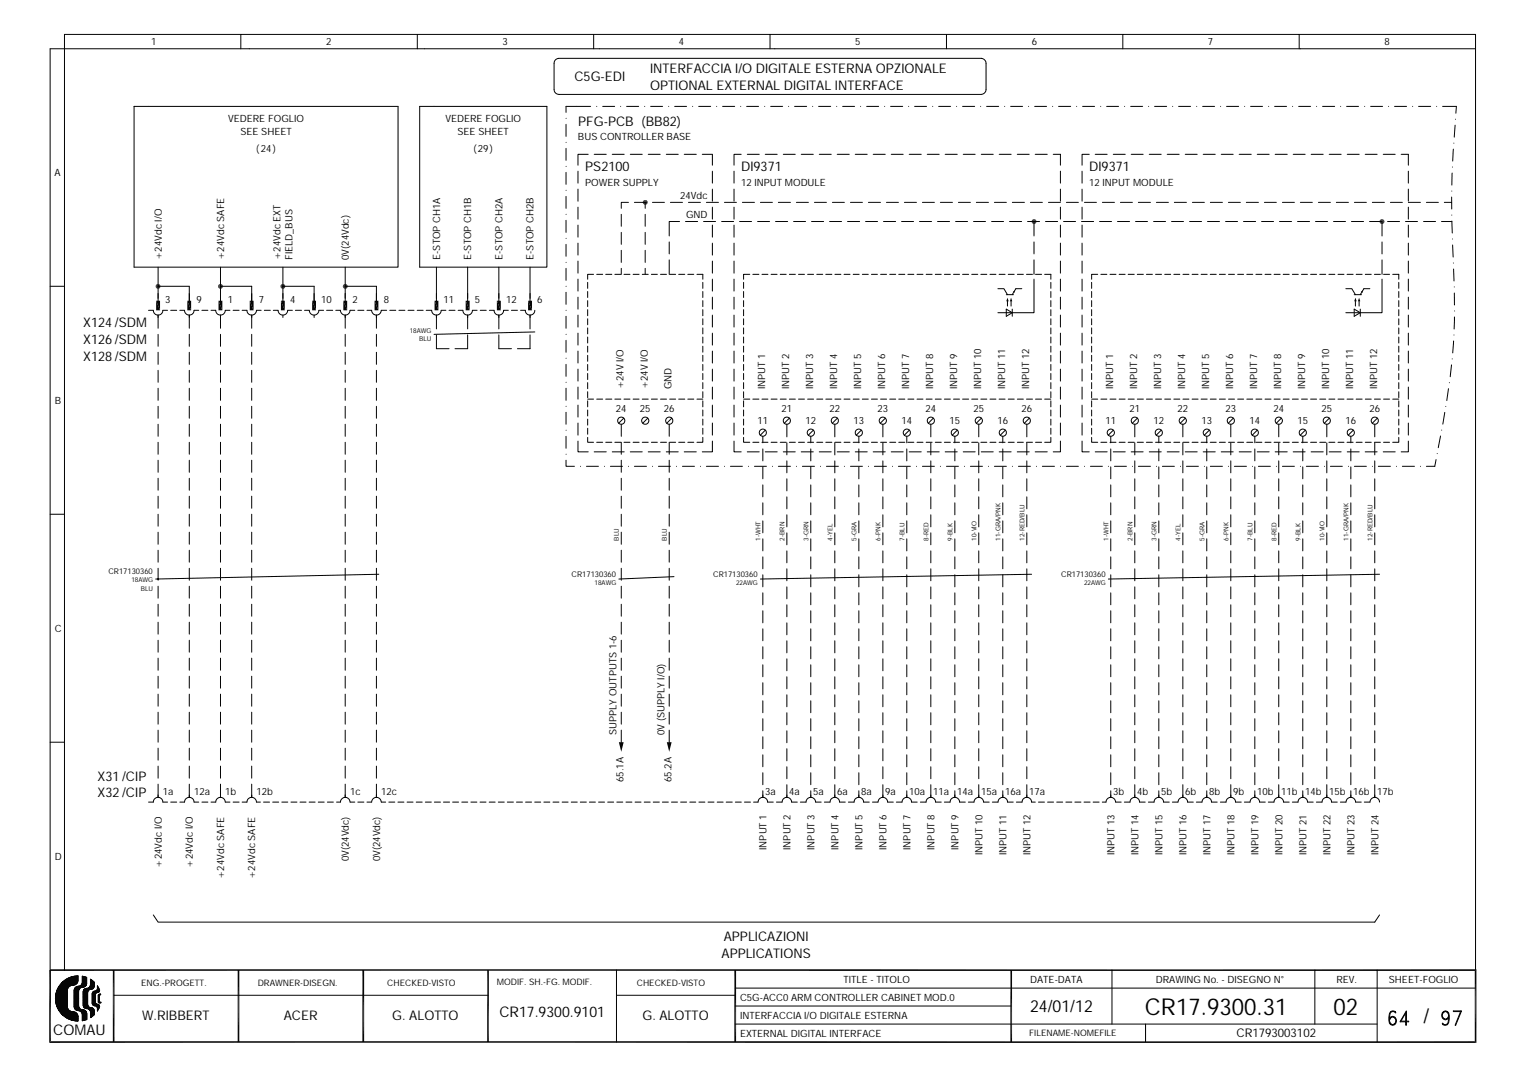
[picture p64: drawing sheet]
<svg xmlns="http://www.w3.org/2000/svg" width="297mm" height="210mm" viewBox="0 0 297 210" stroke-linecap="round" stroke-linejoin="round" font-family="sans-serif">
<defs><g id="words">
<g font-size="4.5">
<text x="222.9" y="197.5">CR17.9300.31</text>
<text x="259.6" y="197.5">02</text>
</g>
<text font-size="3.9" x="277.1" y="199.2">/</text>
<text font-size="3.2" x="200.5" y="197.1">24/01/12</text>
<g font-size="2.9">
<text x="10.4" y="201.5">COMAU</text>
<text x="97.2" y="198">CR17.9300.9101</text>
</g>
<g font-size="2.6">
<text x="111.8" y="15.8">C5G-EDI</text>
<text x="126.6" y="14.2">INTERFACCIA I/O DIGITALE ESTERNA OPZIONALE</text>
<text x="126.6" y="17.4">OPTIONAL EXTERNAL DIGITAL INTERFACE</text>
<text x="112.6" y="24.4">PFG-PCB (BB82)</text>
<text x="113.9" y="33.3">PS2100</text>
<text x="144.3" y="33.3">DI9371</text>
<text x="212" y="33.3">DI9371</text>
<text x="16.2" y="63.7">X124/SDM</text>
<text x="16.2" y="70.2">X128/SDM</text>
<text x="16.2" y="67">X126/SDM</text>
<text x="19" y="152">X31 /CIP</text>
<text x="19" y="155.3">X32/CIP</text>
<text x="140.9" y="183.3">APPLICAZIONI</text>
<text x="140.5" y="186.6">APPLICATIONS</text>
<text x="27.7" y="198.7">W.RIBBERT</text>
<text x="55.2" y="198.7">ACER</text>
<text x="76.4" y="198.7">G. ALOTTO</text>
<text x="125.1" y="198.7">G. ALOTTO</text>
</g>
<text font-size="2.3" x="240.7" y="202">CR1793003102</text>
<g font-size="1.9">
<text x="29.4" y="8.8">1</text>
<text x="63.5" y="8.8">2</text>
<text x="97.8" y="8.8">3</text>
<text x="132.1" y="8.8">4</text>
<text x="166.5" y="8.8">5</text>
<text x="200.9" y="8.8">6</text>
<text x="235.2" y="8.8">7</text>
<text x="269.5" y="8.8">8</text>
<text x="44.4" y="23.7">VEDERE FOGLIO</text>
<text x="86.7" y="23.7">VEDERE FOGLIO</text>
<text x="46.8" y="26.3">SEE SHEET</text>
<text x="49.9" y="29.6">(24)</text>
<text x="89.1" y="26.3">SEE SHEET</text>
<text x="92.2" y="29.6">(29)</text>
<text x="112.5" y="27.3">BUS CONTROLLER BASE</text>
<text x="10.6" y="34.3">A</text>
<text x="113.9" y="36.1">POWER SUPPLY</text>
<text x="132.4" y="38.7">24Vdc</text>
<text x="144.3" y="36.1">12 INPUT MODULE</text>
<text x="212" y="36.1">12 INPUT MODULE</text>
<text x="133.6" y="42.4">GND</text>
<text x="31.5" y="50.6" transform="rotate(-90 31.5 50.6)">+24Vdc I/O</text>
<text x="43.6" y="50.6" transform="rotate(-90 43.6 50.6)">+24Vdc SAFE</text>
<text x="54.6" y="50.6" transform="rotate(-90 54.6 50.6)">+24Vdc EXT</text>
<text x="56.9" y="50.6" transform="rotate(-90 56.9 50.6)">FIELD_BUS</text>
<text x="67.9" y="50.6" transform="rotate(-90 67.9 50.6)">0V(24Vdc)</text>
<text x="85.7" y="50.6" transform="rotate(-90 85.7 50.6)">E-STOP CH1A</text>
<text x="91.7" y="50.6" transform="rotate(-90 91.7 50.6)">E-STOP CH1B</text>
<text x="97.8" y="50.6" transform="rotate(-90 97.8 50.6)">E-STOP CH2A</text>
<text x="103.9" y="50.6" transform="rotate(-90 103.9 50.6)">E-STOP CH2B</text>
<text x="32.2" y="59">3</text>
<text x="38.2" y="59">9</text>
<text x="44.3" y="59">1</text>
<text x="50.4" y="59">7</text>
<text x="56.5" y="59">4</text>
<text x="62.5" y="59">10</text>
<text x="68.6" y="59">2</text>
<text x="74.7" y="59">8</text>
<text x="86.4" y="59">11</text>
<text x="92.4" y="59">5</text>
<text x="98.5" y="59">12</text>
<text x="104.6" y="59">6</text>
<text x="121.4" y="75.8" transform="rotate(-90 121.4 75.8)">+24V I/O</text>
<text x="126.1" y="75.8" transform="rotate(-90 126.1 75.8)">+24V I/O</text>
<text x="130.7" y="75.8" transform="rotate(-90 130.7 75.8)">GND</text>
<text x="149" y="75.8" transform="rotate(-90 149 75.8)">INPUT 1</text>
<text x="153.6" y="75.8" transform="rotate(-90 153.6 75.8)">INPUT 2</text>
<text x="158.3" y="75.8" transform="rotate(-90 158.3 75.8)">INPUT 3</text>
<text x="163" y="75.8" transform="rotate(-90 163 75.8)">INPUT 4</text>
<text x="167.7" y="75.8" transform="rotate(-90 167.7 75.8)">INPUT 5</text>
<text x="172.3" y="75.8" transform="rotate(-90 172.3 75.8)">INPUT 6</text>
<text x="177" y="75.8" transform="rotate(-90 177 75.8)">INPUT 7</text>
<text x="181.7" y="75.8" transform="rotate(-90 181.7 75.8)">INPUT 8</text>
<text x="186.4" y="75.8" transform="rotate(-90 186.4 75.8)">INPUT 9</text>
<text x="191" y="75.8" transform="rotate(-90 191 75.8)">INPUT 10</text>
<text x="195.7" y="75.8" transform="rotate(-90 195.7 75.8)">INPUT 11</text>
<text x="200.4" y="75.8" transform="rotate(-90 200.4 75.8)">INPUT 12</text>
<text x="216.7" y="75.8" transform="rotate(-90 216.7 75.8)">INPUT 1</text>
<text x="221.4" y="75.8" transform="rotate(-90 221.4 75.8)">INPUT 2</text>
<text x="226.1" y="75.8" transform="rotate(-90 226.1 75.8)">INPUT 3</text>
<text x="230.7" y="75.8" transform="rotate(-90 230.7 75.8)">INPUT 4</text>
<text x="235.4" y="75.8" transform="rotate(-90 235.4 75.8)">INPUT 5</text>
<text x="240.1" y="75.8" transform="rotate(-90 240.1 75.8)">INPUT 6</text>
<text x="244.8" y="75.8" transform="rotate(-90 244.8 75.8)">INPUT 7</text>
<text x="249.4" y="75.8" transform="rotate(-90 249.4 75.8)">INPUT 8</text>
<text x="254.1" y="75.8" transform="rotate(-90 254.1 75.8)">INPUT 9</text>
<text x="258.8" y="75.8" transform="rotate(-90 258.8 75.8)">INPUT 10</text>
<text x="263.4" y="75.8" transform="rotate(-90 263.4 75.8)">INPUT 11</text>
<text x="268.1" y="75.8" transform="rotate(-90 268.1 75.8)">INPUT 12</text>
<text x="10.7" y="78.6">B</text>
<text x="119.9" y="80.3">24</text>
<text x="124.6" y="80.3">25</text>
<text x="129.2" y="80.3">26</text>
<text x="147.5" y="82.6">11</text>
<text x="152.1" y="80.3">21</text>
<text x="156.8" y="82.6">12</text>
<text x="161.5" y="80.3">22</text>
<text x="166.2" y="82.6">13</text>
<text x="170.8" y="80.3">23</text>
<text x="175.5" y="82.6">14</text>
<text x="180.2" y="80.3">24</text>
<text x="184.8" y="82.6">15</text>
<text x="189.5" y="80.3">25</text>
<text x="194.2" y="82.6">16</text>
<text x="198.9" y="80.3">26</text>
<text x="215.2" y="82.6">11</text>
<text x="219.9" y="80.3">21</text>
<text x="224.6" y="82.6">12</text>
<text x="229.2" y="80.3">22</text>
<text x="233.9" y="82.6">13</text>
<text x="238.6" y="80.3">23</text>
<text x="243.2" y="82.6">14</text>
<text x="247.9" y="80.3">24</text>
<text x="252.6" y="82.6">15</text>
<text x="257.3" y="80.3">25</text>
<text x="261.9" y="82.6">16</text>
<text x="266.6" y="80.3">26</text>
<text x="10.6" y="123">C</text>
<text x="120" y="143.1" transform="rotate(-90 120 143.1)">SUPPLY OUTPUTS 1-6</text>
<text x="129.3" y="143.1" transform="rotate(-90 129.3 143.1)">0V (SUPPLY I/O)</text>
<text x="31.7" y="154.8">1a</text>
<text x="37.8" y="154.8">12a</text>
<text x="43.9" y="154.8">1b</text>
<text x="49.9" y="154.8">12b</text>
<text x="68.2" y="154.8">1c</text>
<text x="74.2" y="154.8">12c</text>
<text x="121.4" y="152.3" transform="rotate(-90 121.4 152.3)">65.1A</text>
<text x="130.7" y="152.3" transform="rotate(-90 130.7 152.3)">65.2A</text>
<text x="149" y="154.8">3a</text>
<text x="153.6" y="154.8">4a</text>
<text x="158.3" y="154.8">5a</text>
<text x="163" y="154.8">6a</text>
<text x="167.7" y="154.8">8a</text>
<text x="172.3" y="154.8">9a</text>
<text x="177" y="154.8">10a</text>
<text x="181.7" y="154.8">11a</text>
<text x="186.4" y="154.8">14a</text>
<text x="191" y="154.8">15a</text>
<text x="195.7" y="154.8">16a</text>
<text x="200.4" y="154.8">17a</text>
<text x="216.7" y="154.8">3b</text>
<text x="221.4" y="154.8">4b</text>
<text x="226.1" y="154.8">5b</text>
<text x="230.7" y="154.8">6b</text>
<text x="235.4" y="154.8">8b</text>
<text x="240.1" y="154.8">9b</text>
<text x="244.8" y="154.8">10b</text>
<text x="249.4" y="154.8">11b</text>
<text x="254.1" y="154.8">14b</text>
<text x="258.8" y="154.8">15b</text>
<text x="263.4" y="154.8">16b</text>
<text x="268.1" y="154.8">17b</text>
<text x="10.7" y="167.4">D</text>
<text x="67.9" y="167.7" transform="rotate(-90 67.9 167.7)">0V(24Vdc)</text>
<text x="74" y="167.7" transform="rotate(-90 74 167.7)">0V(24Vdc)</text>
<text x="149.2" y="165.5" transform="rotate(-90 149.2 165.5)">INPUT 1</text>
<text x="153.9" y="165.5" transform="rotate(-90 153.9 165.5)">INPUT 2</text>
<text x="158.6" y="165.5" transform="rotate(-90 158.6 165.5)">INPUT 3</text>
<text x="163.2" y="165.5" transform="rotate(-90 163.2 165.5)">INPUT 4</text>
<text x="167.9" y="165.5" transform="rotate(-90 167.9 165.5)">INPUT 5</text>
<text x="172.6" y="165.5" transform="rotate(-90 172.6 165.5)">INPUT 6</text>
<text x="177.2" y="165.5" transform="rotate(-90 177.2 165.5)">INPUT 7</text>
<text x="181.9" y="165.5" transform="rotate(-90 181.9 165.5)">INPUT 8</text>
<text x="186.6" y="165.5" transform="rotate(-90 186.6 165.5)">INPUT 9</text>
<text x="191.3" y="166.5" transform="rotate(-90 191.3 166.5)">INPUT 10</text>
<text x="195.9" y="166.5" transform="rotate(-90 195.9 166.5)">INPUT 11</text>
<text x="200.6" y="166.5" transform="rotate(-90 200.6 166.5)">INPUT 12</text>
<text x="217" y="166.5" transform="rotate(-90 217 166.5)">INPUT 13</text>
<text x="221.6" y="166.5" transform="rotate(-90 221.6 166.5)">INPUT 14</text>
<text x="226.3" y="166.5" transform="rotate(-90 226.3 166.5)">INPUT 15</text>
<text x="231" y="166.5" transform="rotate(-90 231 166.5)">INPUT 16</text>
<text x="235.6" y="166.5" transform="rotate(-90 235.6 166.5)">INPUT 17</text>
<text x="240.3" y="166.5" transform="rotate(-90 240.3 166.5)">INPUT 18</text>
<text x="245" y="166.5" transform="rotate(-90 245 166.5)">INPUT 19</text>
<text x="249.7" y="166.5" transform="rotate(-90 249.7 166.5)">INPUT 20</text>
<text x="254.3" y="166.5" transform="rotate(-90 254.3 166.5)">INPUT 21</text>
<text x="259" y="166.5" transform="rotate(-90 259 166.5)">INPUT 22</text>
<text x="263.7" y="166.5" transform="rotate(-90 263.7 166.5)">INPUT 23</text>
<text x="268.3" y="166.5" transform="rotate(-90 268.3 166.5)">INPUT 24</text>
<text x="31.5" y="169" transform="rotate(-90 31.5 169)">+24Vdc I/O</text>
<text x="37.5" y="169" transform="rotate(-90 37.5 169)">+24Vdc I/O</text>
<text x="43.6" y="171.1" transform="rotate(-90 43.6 171.1)">+24Vdc SAFE</text>
<text x="49.7" y="171.1" transform="rotate(-90 49.7 171.1)">+24Vdc SAFE</text>
<text x="164.2" y="191.5">TITLE - TITOLO</text>
<text x="200.6" y="191.5">DATE-DATA</text>
<text x="225" y="191.5">DRAWING No. - DISEGNO N°</text>
<text x="260.2" y="191.5">REV.</text>
<text x="270.4" y="191.5">SHEET-FOGLIO</text>
<text x="144.1" y="195">C5G-ACC0 ARM CONTROLLER CABINET MOD.0</text>
<text x="144.1" y="198.5">INTERFACCIA I/O DIGITALE ESTERNA</text>
<text x="144.1" y="202">EXTERNAL DIGITAL INTERFACE</text>
</g>
<g font-size="1.7">
<text x="27.5" y="191.9">ENG.-PROGETT.</text>
<text x="50.2" y="191.9">DRAWNER-DISEGN.</text>
<text x="75.4" y="191.9">CHECKED-VISTO</text>
<text x="96.7" y="191.7">MODIF. SH.-FG. MODIF.</text>
<text x="124" y="191.9">CHECKED-VISTO</text>
<text x="200.4" y="201.7">FILENAME-NOMEFILE</text>
</g>
<g font-size="1.5">
<text x="21.1" y="111.8">CR17130360</text>
<text x="111.3" y="112.3">CR17130360</text>
<text x="138.8" y="112.3">CR17130360</text>
<text x="206.6" y="112.3">CR17130360</text>
</g>
<g font-size="1.3">
<text x="79.8" y="64.8">18AWG</text>
<text x="81.6" y="66.4">BLU</text>
<text x="120.5" y="105.3" transform="rotate(-90 120.5 105.3)">BLU</text>
<text x="129.8" y="105.3" transform="rotate(-90 129.8 105.3)">BLU</text>
<text x="148" y="105.3" transform="rotate(-90 148 105.3)">1-WHT</text>
<text x="152.7" y="105.3" transform="rotate(-90 152.7 105.3)">2-BRN</text>
<text x="157.4" y="105.3" transform="rotate(-90 157.4 105.3)">3-GRN</text>
<text x="162.1" y="105.3" transform="rotate(-90 162.1 105.3)">4-YEL</text>
<text x="166.7" y="105.3" transform="rotate(-90 166.7 105.3)">5-GRA</text>
<text x="171.4" y="105.3" transform="rotate(-90 171.4 105.3)">6-PNK</text>
<text x="176.1" y="105.3" transform="rotate(-90 176.1 105.3)">7-BLU</text>
<text x="180.7" y="105.3" transform="rotate(-90 180.7 105.3)">8-RED</text>
<text x="185.4" y="105.3" transform="rotate(-90 185.4 105.3)">9-BLK</text>
<text x="190.1" y="105.3" transform="rotate(-90 190.1 105.3)">10-VIO</text>
<text x="194.8" y="105.3" transform="rotate(-90 194.8 105.3)">11-GRA/PNK</text>
<text x="199.4" y="105.3" transform="rotate(-90 199.4 105.3)">12-RED/BLU</text>
<text x="215.8" y="105.3" transform="rotate(-90 215.8 105.3)">1-WHT</text>
<text x="220.5" y="105.3" transform="rotate(-90 220.5 105.3)">2-BRN</text>
<text x="225.1" y="105.3" transform="rotate(-90 225.1 105.3)">3-GRN</text>
<text x="229.8" y="105.3" transform="rotate(-90 229.8 105.3)">4-YEL</text>
<text x="234.5" y="105.3" transform="rotate(-90 234.5 105.3)">5-GRA</text>
<text x="239.1" y="105.3" transform="rotate(-90 239.1 105.3)">6-PNK</text>
<text x="243.8" y="105.3" transform="rotate(-90 243.8 105.3)">7-BLU</text>
<text x="248.5" y="105.3" transform="rotate(-90 248.5 105.3)">8-RED</text>
<text x="253.2" y="105.3" transform="rotate(-90 253.2 105.3)">9-BLK</text>
<text x="257.8" y="105.3" transform="rotate(-90 257.8 105.3)">10-VIO</text>
<text x="262.5" y="105.3" transform="rotate(-90 262.5 105.3)">11-GRA/PNK</text>
<text x="267.2" y="105.3" transform="rotate(-90 267.2 105.3)">12-RED/BLU</text>
<text x="25.6" y="113.4">18AWG</text>
<text x="115.7" y="113.9">18AWG</text>
<text x="143.3" y="113.9">22AWG</text>
<text x="211" y="113.9">22AWG</text>
<text x="27.4" y="115">BLU</text>
</g>
</g></defs>
<g fill="none" stroke="#000" stroke-width=".19">
<path d="M46.9 6.7v2.8M81.2 6.7v2.8M108.2 11.5l.6-.1h82.2a.99 .99 0 0 1 1 .9v5.1a.99 .99 0 0 1-1 1h-82.2a.95 .95 0 0 1-.9-1v-5.1zM115.6 6.7v2.8M149.9 6.7v2.8M184.3 6.7v2.8M218.6 6.7v2.8M252.9 6.7v2.8M287.3 9.5h-277.5v179.4M26.1 20.7h51.4v31.3h-51.4zM81.7 20.7h24.8v31.3h-24.8zM110.2 24.2v2.4"/>
<path d="M110.2 28.9v2.3M110.2 33.6v2.3M110.2 38.2v2.4M110.2 23h.1M110.2 27.7h.1M110.2 32.4h.1M110.2 37.1h.1M112.5 33.3v2.4M112.5 36.8v2.4M114.5 30h-2v2.2M115 20.7h-4.8v1.2M115.7 30h2.3"/>
<path d="M116.2 20.7h.1M117.3 20.7h2.4M119.2 30h2.3M120.8 20.7h.1M122 20.7h2.3M122.3 39.4h-1.4v1.2M122.7 30h2.3M123.5 39.4h2.3M125.5 20.7h.1M125.6 39.4v1.2M126.2 30h2.3M126.7 20.7h2.3"/>
<path d="M127 39.4h2.3M129.7 30h2.3M130.2 20.7h.1M130.5 39.4h2.4M131.3 20.7h2.4M133.2 30h2.4M134 39.4h2.4M134.8 20.7h.1M136 20.7h2.3M136.7 30h2v2.2M137.5 39.4h2.4M138.7 33.3v2.4"/>
<path d="M138.7 36.8v2.4M139.5 20.7h.1M140.7 20.7h2.3M141 39.4h2.4M142.9 33.3v2.4M142.9 36.8v2.4M144.2 20.7h.1M144.3 30h-1.4v2.2M144.5 39.4h2.4M145.4 20.7h2.3M145.5 30h2.3M148 39.4h2.4"/>
<path d="M148.9 20.7h.1M149 30h2.3M150 20.7h2.4M151.5 39.4h2.4M152.5 30h2.3M153.5 20.7h.1M154.7 20.7h2.3M155 39.4h2.4M156 30h2.3M158.2 20.7h.1M158.6 39.4h2.3M159.4 20.7h2.3"/>
<path d="M159.5 30h2.3M162.1 39.4h2.3M162.9 20.7h.1M163 30h2.3M164 20.7h2.4M165.6 39.4h2.3M166.5 30h2.3M167.5 20.7h.1M168.7 20.7h2.3M169.1 39.4h2.3M170 30h2.3M172.2 20.7h.1"/>
<path d="M172.6 39.4h2.3M173.4 20.7h2.3M173.5 30h2.3M176.1 39.4h2.3M176.9 20.7h.1M177 30h2.3M178.1 20.7h2.3M179.6 39.4h2.3M180.5 30h2.3M181.6 20.7h.1M182.7 20.7h2.4M183.1 39.4h2.3"/>
<path d="M184 30h2.4M186.2 20.7h.1M186.6 39.4h2.3M187.4 20.7h2.3M187.5 30h2.3M190.1 39.4h2.3M190.9 20.7h.1M191 30h2.4M192.1 20.7h2.3M193.6 39.4h2.3M194.5 30h2.4M195.6 20.7h.1"/>
<path d="M196.7 20.7h2.4M197.1 39.4h2.3M198 30h2.4M200.2 20.7h.1M200.6 39.4h2.3M201.4 20.7h2.4M201.5 30h2.4M204.1 39.4h2.3M204.9 20.7h.1M205 30h1.4v2.2M206.1 20.7h2.3M206.4 33.3v2.4"/>
<path d="M206.4 36.8v2.4M207.6 39.4h2.3M209.6 20.7h.1M210.7 33.3v2.4M210.7 36.8v2.4M210.8 20.7h2.3M211.1 39.4h2.3M212 30h-1.3v2.2M213.2 30h2.3M214.3 20.7h.1M214.6 39.4h2.4M215.4 20.7h2.4"/>
<path d="M216.7 30h2.4M218.1 39.4h2.4M218.9 20.7h.1M220.1 20.7h2.3M220.2 30h2.3M221.6 39.4h2.4M223.6 20.7h.1M223.7 30h2.4M224.8 20.7h2.3M225.1 39.4h2.4M227.2 30h2.4M228.3 20.7h.1"/>
<path d="M228.6 39.4h2.4M229.4 20.7h2.4M230.7 30h2.4M232.1 39.4h2.4M233 20.7h.1M234.1 20.7h2.4M234.2 30h2.4M235.6 39.4h2.4M237.6 20.7h.1M237.7 30h2.4M238.8 20.7h2.3M239.1 39.4h2.4"/>
<path d="M241.2 30h2.4M242.3 20.7h.1M242.6 39.4h2.4M243.5 20.7h2.3M244.8 30h2.3M246.1 39.4h2.4M247 20.7h.1M248.1 20.7h2.4M248.2 30h2.4M249.7 39.4h2.3M251.6 20.7h.1M251.8 30h2.3"/>
<path d="M252.8 20.7h2.3M253.2 39.4h2.3M255.2 30h2.4M256.3 20.7h.1M256.7 39.4h2.3M257.5 20.7h2.3M258.8 30h2.3M260.2 39.4h2.3M261 20.7h.1M262.1 20.7h2.4M262.3 30h2.3M263.7 39.4h2.3"/>
<path d="M265.7 20.7h.1M265.8 30h2.3M266.8 20.7h2.4M267.2 39.4h2.3M269.3 30h2.3M270.3 20.7h.1M270.7 39.4h2.3M271.5 20.7h2.3M272.8 30h1.4v2.2M274.2 39.4h2.3M274.2 33.3v2.4M274.2 36.8v2.4"/>
<path d="M275 20.7h.1M276.2 20.7h2.3M277.7 39.4h2.3M279.7 20.7h.1M280.8 20.7h2.7l-.1 1.3M281.2 39.4h1.4M282.6 38.4v2.3M282.6 37.2h.1M282.7 33.7l-.1 2.3M282.7 32.5h.1M282.9 29l-.1 2.4M283 27.9h.1"/>
<path d="M283.3 24.4l-.2 2.3M283.3 23.2h.1M9.8 55.7h2.8M30.8 55.7h6.1v3.3M30.8 52v7M42.9 55.7h6.1v3.3M42.9 52v7M55.1 55.7h6.1v3.3M55.1 52v7M67.2 52v7M67.2 55.7h6.1v3.3M85 52v7"/>
<path d="M91 52v7M97.1 52v7M103.2 52v7M110.2 55.7h.1M110.2 42.9v2.3M110.2 47.6v2.3M110.2 52.3v2.3M110.2 56.9v2.4M110.2 41.7h.1M110.2 46.4h.1M110.2 51.1h.1M112.5 40.3v2.4"/>
<path d="M112.5 43.8v2.4M112.5 47.3v2.4M112.5 50.8v2.4M112.5 54.3v2.4M112.5 57.9v2.3M114.4 55v1.1M114.4 56.8v1.1M114.4 58.5v1.2M115.5 53.4h-1.1v1M116.2 53.4h1.1M117.9 53.4h1.2M119.7 53.4h1.2"/>
<path d="M120.9 41.7v2.4M120.9 45.2v2.4M120.9 48.7v2.4M120.9 52.3v1.1M121.5 53.4h1.1M123.3 53.4h1.1M125 53.4h1.2M125.6 41.7v2.4M125.6 45.2v2.4M125.6 48.7v2.4M125.6 52.3v1.1M126.8 53.4h1.2"/>
<path d="M128.6 53.4h1.2M130.3 47.1v2.3M130.3 50.6v2.8M130.4 53.4h1.1M132.1 53.4h1.2M132.3 43.1h-2v2.8M133.5 43.1h2.3M133.9 53.4h1.2M135.7 53.4h1.1v1M136.8 55v1.1M136.8 56.8v1.1M136.8 58.5v1.2"/>
<path d="M137 43.1h2.3M138.7 40.3v2.4M138.7 43.8v2.4M138.7 47.3v2.4M138.7 50.8v2.4M138.7 54.3v2.4M138.7 57.9v2.3M140.5 43.1h2.3M142.9 40.3v2.4M142.9 43.8v2.4M142.9 47.3v2.4M142.9 50.8v2.4"/>
<path d="M142.9 54.3v2.4M142.9 57.9v2.3M144 43.1h2.3M144.8 55v1.1M144.8 56.8v1.1M144.8 58.5v1.2M146 53.4h-1.2v1M146.6 53.4h1.1M147.5 43.1h2.3M148.3 53.4h1.2M150.1 53.4h1.2M151 43.1h2.3"/>
<path d="M151.9 53.4h1.2M153.7 53.4h1.1M154.5 43.1h2.3M155.4 53.4h1.2M157.2 53.4h1.2M158 43.1h2.3M159 53.4h1.2M160.8 53.4h1.1M161.5 43.1h2.3M162.5 53.4h1.2M164.3 53.4h1.2M165 43.1h2.3"/>
<path d="M166.1 53.4h1.2M167.9 53.4h1.1M168.5 43.1h2.3M169.7 53.4h1.1M171.4 53.4h1.2M172 43.1h2.3M173.2 53.4h1.2M175 53.4h1.1M175.5 43.1h2.3M176.7 53.4h1.2M178.5 53.4h1.2M179 43.1h2.4"/>
<path d="M180.3 53.4h1.2M182.1 53.4h1.1M182.5 43.1h2.3M183.9 53.4h1.1M185.6 53.4h1.2M186 43.1h2.4M187.4 53.4h1.2M189.2 53.4h1.2M189.5 43.1h2.4M190.9 53.4h1.2M192.7 53.4h1.2M193 43.1h2.4"/>
<path d="M194.3 56.2h1.1l.7 1.2M194.5 53.4h1.2M195.9 57.4h1.4M196.1 58.7v.9M196.3 53.4h1.1M196.5 43.1h2.4M196.8 58.7v.9M198.1 53.4h1.1M198.9 56.2h-1.1l-.7 1.2M199.8 53.4h1.2M200 43.1h2.4M201.3 54.3v6.6h-7"/>
<path d="M201.3 43.1v2.8M201.3 47.1v2.3M201.3 50.6v2.8M201.6 53.4h1.2M203.4 53.4h1.2v1M203.5 43.1h2.4M204.6 55v1.1M204.6 56.8v1.1M204.6 58.5v1.2M206.4 40.3v2.4M206.4 43.8v2.4M206.4 47.3v2.4"/>
<path d="M206.4 50.8v2.4M206.4 54.3v2.4M206.4 57.9v2.3M207.1 43.1h2.3M210.5 43.1h2.4M210.7 40.3v2.4M210.7 43.8v2.4M210.7 47.3v2.4M210.7 50.8v2.4M210.7 54.3v2.4M210.7 57.9v2.3M212.5 55v1.1"/>
<path d="M212.5 56.8v1.1M212.5 58.5v1.2M213.7 53.4h-1.2v1M214.1 43.1h2.3M214.3 53.4h1.2M216.1 53.4h1.2M217.6 43.1h2.3M217.9 53.4h1.1M219.6 53.4h1.2M221.1 43.1h2.3M221.4 53.4h1.2M223.2 53.4h1.1"/>
<path d="M224.6 43.1h2.3M225 53.4h1.1M226.7 53.4h1.2M228.1 43.1h2.3M228.5 53.4h1.2M230.3 53.4h1.2M231.6 43.1h2.3M232.1 53.4h1.1M233.8 53.4h1.2M235.1 43.1h2.3M235.6 53.4h1.2M237.4 53.4h1.1"/>
<path d="M238.6 43.1h2.3M239.2 53.4h1.1M240.9 53.4h1.2M242.1 43.1h2.3M242.7 53.4h1.2M244.5 53.4h1.2M245.6 43.1h2.3M246.3 53.4h1.1M248 53.4h1.2M249.1 43.1h2.3M249.8 53.4h1.2M251.6 53.4h1.2"/>
<path d="M252.6 43.1h2.3M253.4 53.4h1.1M255.1 53.4h1.2M256.1 43.1h2.3M256.9 53.4h1.2M258.7 53.4h1.2M259.6 43.1h2.3M260.5 53.4h1.1M262 56.2h1.2l.7 1.2M262.2 53.4h1.2M263.1 43.1h2.4M263.6 57.4h1.4"/>
<path d="M263.9 58.7v.9M264 53.4h1.2M264.6 58.7v.9M265.8 53.4h1.2M266.6 43.1h2.3M266.7 56.2h-1.2l-.7 1.2M267.6 53.4h1.1M269 54.3v6.6h-7M269 43.1v2.8M269 47.1v2.3M269 50.6v2.8M269.3 53.4h1.2"/>
<path d="M270.1 43.1h2.4M271.1 53.4h1.2v1M272.3 55v1.1M272.3 56.8v1.1M272.3 58.5v1.2M273.6 43.1h2.3M274.2 40.3v2.4M274.2 43.8v2.4M274.2 47.3v2.4M274.2 50.8v2.4M274.2 54.3v2.4M274.2 57.9v2.3"/>
<path d="M277.1 43.1h2.4M280.6 43.1h2M282.6 41.9h.1M282.6 43l.1 2.4M282.8 46.5h.1M282.8 47.7l.1 2.4M282.9 51.2h.1M283 52.4l.1 2.3M283.1 55.9h.1M283.1 57.1v2.3M28.9 60.4h.9a.93 .93 0 0 0 1 1 .93 .93 0 0 0 .9-1h.9M30.8 61.4v2.5"/>
<path d="M30.8 65.1v2.3M30.8 68.6v2.3M30.8 72.1v2.3M30.8 75.6v2.3M30.8 79.1v2.3M33.2 60.4h1.2M35 60.4h.9a.93 .93 0 0 0 1 1 .93 .93 0 0 0 .9-1h.9M36.9 61.4v2.5M36.9 65.1v2.3M36.9 68.6v2.3M36.9 72.1v2.3M36.9 75.6v2.3"/>
<path d="M36.9 79.1v2.3M39.3 60.4h1.2M41.1 60.4h.9a.93 .93 0 0 0 .9 1 .93 .93 0 0 0 1-1h.9M42.9 61.4v2.5M42.9 65.1v2.3M42.9 68.6v2.3M42.9 72.1v2.3M42.9 75.6v2.3M42.9 79.1v2.3M45.4 60.4h1.1M47.1 60.4h1a.93 .93 0 0 0 .9 1 .93 .93 0 0 0 .9-1h.9M49 61.4v2.5"/>
<path d="M49 65.1v2.3M49 68.6v2.3M49 72.1v2.3M49 75.6v2.3M49 79.1v2.3M51.5 60.4h1.1M53.2 60.4h.9a.94 .94 0 0 0 1 1 .94 .94 0 0 0 .9-1h.9M55.1 61.4v.4M57.5 60.4h1.2M59.3 60.4h.9a.94 .94 0 0 0 .9 1 .94 .94 0 0 0 1-1h.9M61.2 61.4v.4M63.6 60.4h1.2"/>
<path d="M65.4 60.4h.9a.94 .94 0 0 0 .9 1 .94 .94 0 0 0 1-1h.9M67.2 61.4v2.5M67.2 65.1v2.3M67.2 68.6v2.3M67.2 72.1v2.3M67.2 75.6v2.3M67.2 79.1v2.3M69.7 60.4h1.1M71.4 60.4h.9a.94 .94 0 0 0 1 1 .94 .94 0 0 0 .9-1h1.1M73.3 61.4v2.5M73.3 65.1v2.3M73.3 68.6v2.3"/>
<path d="M73.3 72.1v2.3M73.3 75.6v2.3M73.3 79.1v2.3M75.9 60.4h1.1M77.7 60.4h1.1M79.4 60.4h1.2M81.2 60.4h1.2M83 60.4h1a.93 .93 0 0 0 1 1 .93 .93 0 0 0 .9-1h.9M85 61.4v2.6M85 65.2v2.7h2.4M87.4 60.4h1.2M89.2 60.4h.9a.93 .93 0 0 0 .9 1 .93 .93 0 0 0 1-1h.9"/>
<path d="M91 61.4v2.6M91 65.2v2.7h-2.4M93.5 60.4h1.2M95.3 60.4h.9a.93 .93 0 0 0 .9 1 .93 .93 0 0 0 .9-1h1M97.1 61.4v2.6M97.1 65.2v2.7h2.5M99.6 60.4h1.1M101.3 60.4h1a.93 .93 0 0 0 .9 1 .93 .93 0 0 0 .9-1M103.2 61.4v2.6M103.2 65.2v2.7h-2.5M104.1 64.6l-19.6 .5M110.2 60.4h.1"/>
<path d="M110.2 61.6v2.3M110.2 66.3v2.3M110.2 70.9v2.4M110.2 75.6v2.3M110.2 65.1h.1M110.2 69.8h.1M110.2 74.4h.1M110.2 79.1h.1M112.5 61.4v2.3M112.5 64.9v2.3M112.5 68.4v2.3M112.5 71.9v2.3"/>
<path d="M112.5 75.4v2.3M112.5 78.9v2.3M114.4 60.3v1.2M114.4 62.1v1.1M114.4 63.9v1.1M114.4 65.6v1.2M114.4 67.4v1.2M114.4 69.2v1.2M114.4 71v1.1M114.4 72.7v1.2M114.4 74.5v1.2M114.4 76.3v1.1"/>
<path d="M114.4 78.1v1.1M114.4 79.8v1.2M114.4 77.7h1.1M116.2 77.7h1.1M117.9 77.7h1.2M119.7 77.7h1.2M121.5 77.7h1.1M123.3 77.7h1.1M125 77.7h1.2M126.8 77.7h1.2M128.6 77.7h1.2M130.4 77.7h1.1"/>
<path d="M132.1 77.7h1.2M133.9 77.7h1.2M135.7 77.7h1.1M136.8 60.3v1.2M136.8 62.1v1.1M136.8 63.9v1.1M136.8 65.6v1.2M136.8 67.4v1.2M136.8 69.2v1.2M136.8 71v1.1M136.8 72.7v1.2M136.8 74.5v1.2"/>
<path d="M136.8 76.3v1.1M136.8 78.1v1.1M136.8 79.8v1.2M138.7 61.4v2.3M138.7 64.9v2.3M138.7 68.4v2.3M138.7 71.9v2.3M138.7 75.4v2.3M138.7 78.9v2.3M142.9 61.4v2.3M142.9 64.9v2.3M142.9 68.4v2.3"/>
<path d="M142.9 71.9v2.3M142.9 75.4v2.3M142.9 78.9v2.3M144.8 77.7h1.2M144.8 60.3v1.2M144.8 62.1v1.1M144.8 63.9v1.1M144.8 65.6v1.2M144.8 67.4v1.2M144.8 69.2v1.2M144.8 71v1.1M144.8 72.7v1.2"/>
<path d="M144.8 74.5v1.2M144.8 76.3v1.1M144.8 78.1v1.1M144.8 79.8v1.2M146.6 77.7h1.1M148.3 77.7h1.2M150.1 77.7h1.2M151.9 77.7h1.2M153.7 77.7h1.1M155.4 77.7h1.2M157.2 77.7h1.2M159 77.7h1.2"/>
<path d="M160.8 77.7h1.1M162.5 77.7h1.2M164.3 77.7h1.2M166.1 77.7h1.2M167.9 77.7h1.1M169.7 77.7h1.1M171.4 77.7h1.2M173.2 77.7h1.2M175 77.7h1.1M176.7 77.7h1.2M178.5 77.7h1.2M180.3 77.7h1.2"/>
<path d="M182.1 77.7h1.1M183.9 77.7h1.1M185.6 77.7h1.2M187.4 77.7h1.2M189.2 77.7h1.2M190.9 77.7h1.2M192.7 77.7h1.2M194.5 77.7h1.2M195.9 60.2l1.2 .7-1.2 .7zM196.3 77.7h1.1M197.1 60.2v1.4M198.1 77.7h1.1"/>
<path d="M199.8 77.7h1.2M201.6 77.7h1.2M203.4 77.7h1.2M204.6 60.3v1.2M204.6 62.1v1.1M204.6 63.9v1.1M204.6 65.6v1.2M204.6 67.4v1.2M204.6 69.2v1.2M204.6 71v1.1M204.6 72.7v1.2M204.6 74.5v1.2"/>
<path d="M204.6 76.3v1.1M204.6 78.1v1.1M204.6 79.8v1.2M206.4 61.4v2.3M206.4 64.9v2.3M206.4 68.4v2.3M206.4 71.9v2.3M206.4 75.4v2.3M206.4 78.9v2.3M210.7 61.4v2.3M210.7 64.9v2.3M210.7 68.4v2.3"/>
<path d="M210.7 71.9v2.3M210.7 75.4v2.3M210.7 78.9v2.3M212.5 77.7h1.2M212.5 60.3v1.2M212.5 62.1v1.1M212.5 63.9v1.1M212.5 65.6v1.2M212.5 67.4v1.2M212.5 69.2v1.2M212.5 71v1.1M212.5 72.7v1.2"/>
<path d="M212.5 74.5v1.2M212.5 76.3v1.1M212.5 78.1v1.1M212.5 79.8v1.2M214.3 77.7h1.2M216.1 77.7h1.2M217.9 77.7h1.1M219.6 77.7h1.2M221.4 77.7h1.2M223.2 77.7h1.1M225 77.7h1.1M226.7 77.7h1.2"/>
<path d="M228.5 77.7h1.2M230.3 77.7h1.2M232.1 77.7h1.1M233.8 77.7h1.2M235.6 77.7h1.2M237.4 77.7h1.1M239.2 77.7h1.1M240.9 77.7h1.2M242.7 77.7h1.2M244.5 77.7h1.2M246.3 77.7h1.1M248 77.7h1.2"/>
<path d="M249.8 77.7h1.2M251.6 77.7h1.2M253.4 77.7h1.1M255.1 77.7h1.2M256.9 77.7h1.2M258.7 77.7h1.2M260.5 77.7h1.1M262.2 77.7h1.2M263.6 60.2l1.2 .7-1.2 .7zM264 77.7h1.2M264.8 60.2v1.4M265.8 77.7h1.2"/>
<path d="M267.6 77.7h1.1M269.3 77.7h1.2M271.1 77.7h1.2M272.3 60.3v1.2M272.3 62.1v1.1M272.3 63.9v1.1M272.3 65.6v1.2M272.3 67.4v1.2M272.3 69.2v1.2M272.3 71v1.1M272.3 72.7v1.2M272.3 74.5v1.2"/>
<path d="M272.3 76.3v1.1M272.3 78.1v1.1M272.3 79.8v1.2M274.2 61.4v2.3M274.2 64.9v2.3M274.2 68.4v2.3M274.2 71.9v2.3M274.2 75.4v2.3M274.2 78.9v2.3M281.5 79.1h.1M282 75.7l-.3 2.3M282.2 74.5h.1"/>
<path d="M282.6 71l-.3 2.4M282.7 69.9h.1M283 66.4l-.2 2.3M283 65.2h.1M283.1 61.7v2.4M283.2 60.6h.1M30.8 82.6v2.4M30.8 86.1v2.3M30.8 89.6v2.4M30.8 93.1v2.4M30.8 96.6v2.4M36.9 82.6v2.4"/>
<path d="M36.9 86.1v2.3M36.9 89.6v2.4M36.9 93.1v2.4M36.9 96.6v2.4M42.9 82.6v2.4M42.9 86.1v2.3M42.9 89.6v2.4M42.9 93.1v2.4M42.9 96.6v2.4M49 82.6v2.4M49 86.1v2.3M49 89.6v2.4"/>
<path d="M49 93.1v2.4M49 96.6v2.4M67.2 82.6v2.4M67.2 86.1v2.3M67.2 89.6v2.4M67.2 93.1v2.4M67.2 96.6v2.4M73.3 82.6v2.4M73.3 86.1v2.3M73.3 89.6v2.4M73.3 93.1v2.4M73.3 96.6v2.4"/>
<path d="M110.2 89.6v1.2h1.6M110.2 80.3v2.3M110.2 85v2.3M110.2 83.8h.1M110.2 88.4h.1M112.5 85.9v2.1h2M112.5 82.4v2.3M113 90.8h.1M114.2 90.8h2.3M114.4 85.2v.9h1.1M114.4 81.6v1.2M114.4 83.4v1.2"/>
<path d="M115.7 88h2.3M116.2 86.1h1.1M117.7 90.8h.1M117.9 86.1h1.2M118.8 90.8h2.4M119.2 88h2.3M119.7 86.1h1.2M120.9 82.6v2.4M120.9 86.1v2.3M120.9 89.6v2.4M120.9 93.1v2.4M120.9 96.6v2.4"/>
<path d="M121.4 81.4l-1 1M121.5 86.1h1.1M122.3 90.8h.1M122.7 88h2.3M123.3 86.1h1.1M123.5 90.8h2.4M125 86.1h1.2M126.1 81.4l-1 1M126.2 88h2.3M126.8 86.1h1.2M127 90.8h.1M128.2 90.8h2.3"/>
<path d="M128.6 86.1h1.2M129.7 88h2.3M130.3 82.6v2.4M130.3 86.1v2.3M130.3 89.6v2.4M130.3 93.1v2.4M130.3 96.6v2.4M130.4 86.1h1.1M130.8 81.4l-1 1M131.7 90.8h.1M132.1 86.1h1.2M132.9 90.8h2.3"/>
<path d="M133.2 88h2.4M133.9 86.1h1.2M136.4 90.8h.1M136.8 85.2v.9h-1.1M136.8 81.6v1.2M136.8 83.4v1.2M137.5 90.8h2.4M138.7 85.9v2.1h-2M138.7 82.4v2.3M141 90.8h.1M142.2 90.8h2.3M142.9 85.9v2.1h1.4"/>
<path d="M142.9 82.4v2.3M144.8 85.2v.9h1.2M144.8 81.6v1.2M144.8 83.4v1.2M145.5 88h2.3M145.7 90.8h.1M146.6 86.1h1.1M146.9 90.8h2.3M148.3 86.1h1.2M148.5 85v1.2M148.5 87.4v2.3M148.5 90.9v2.3"/>
<path d="M148.5 94.4v2.3M148.5 97.9v2.3M149 88h2.3M149 83.7l-1 1M150.1 86.1h1.2M150.4 90.8h.1M151.5 90.8h2.4M151.9 86.1h1.2M152.5 88h2.3M153.2 82.6v2.5M153.2 86.2v2.4M153.2 89.7v2.4"/>
<path d="M153.2 93.2v2.4M153.2 96.7v2.4M153.7 86.1h1.1M153.7 81.4l-1 1M155 90.8h.1M155.4 86.1h1.2M156 88h2.3M156.2 90.8h2.4M157.2 86.1h1.2M157.8 85v1.2M157.8 87.4v2.3M157.8 90.9v2.3"/>
<path d="M157.8 94.4v2.3M157.8 97.9v2.3M158.3 83.7l-.9 1M159 86.1h1.2M159.5 88h2.3M159.7 90.8h.1M160.8 86.1h1.1M160.9 90.8h2.3M162.5 82.6v2.5M162.5 86.2v2.4M162.5 89.7v2.4M162.5 93.2v2.4"/>
<path d="M162.5 96.7v2.4M162.5 86.1h1.2M163 88h2.3M163 81.4l-1 1M164.3 86.1h1.2M164.4 90.8h.1M165.6 90.8h2.3M166.1 86.1h1.2M166.5 88h2.3M167.2 85v1.2M167.2 87.4v2.3M167.2 90.9v2.3"/>
<path d="M167.2 94.4v2.3M167.2 97.9v2.3M167.7 83.7l-1 1M167.9 86.1h1.1M169.1 90.8h.1M169.7 86.1h1.1M170 88h2.3M170.2 90.8h2.4M171.4 86.1h1.2M171.9 82.6v2.5M171.9 86.2v2.4M171.9 89.7v2.4"/>
<path d="M171.9 93.2v2.4M171.9 96.7v2.4M172.4 81.4l-1 1M173.2 86.1h1.2M173.5 88h2.3M173.7 90.8h.1M174.9 90.8h2.3M175 86.1h1.1M176.5 85v1.2M176.5 87.4v2.3M176.5 90.9v2.3M176.5 94.4v2.3"/>
<path d="M176.5 97.9v2.3M176.7 86.1h1.2M177 88h2.3M177 83.7l-1 1M178.4 90.8h.1M178.5 86.1h1.2M179.6 90.8h2.3M180.3 86.1h1.2M180.5 88h2.3M181.2 82.6v2.5M181.2 86.2v2.4M181.2 89.7v2.4"/>
<path d="M181.2 93.2v2.4M181.2 96.7v2.4M181.7 81.4l-1 1M182.1 86.1h1.1M183.1 90.8h.1M183.9 86.1h1.1M184 88h2.4M184.3 90.8h2.3M185.6 86.1h1.2M185.9 85v1.2M185.9 87.4v2.3M185.9 90.9v2.3"/>
<path d="M185.9 94.4v2.3M185.9 97.9v2.3M186.4 83.7l-1 1M187.4 86.1h1.2M187.5 88h2.3M187.7 90.8h.1M188.9 90.8h2.4M189.2 86.1h1.2M190.5 82.6v2.5M190.5 86.2v2.4M190.5 89.7v2.4M190.5 93.2v2.4"/>
<path d="M190.5 96.7v2.4M190.9 86.1h1.2M191 88h2.4M191.1 81.4l-1 1M192.4 90.8h.1M192.7 86.1h1.2M193.6 90.8h2.3M194.5 86.1h1.2M194.5 88h2.4M195.2 85v1.2M195.2 87.4v2.3M195.2 90.9v2.3"/>
<path d="M195.2 94.4v2.3M195.2 97.9v2.3M195.7 83.7l-1 1M196.3 86.1h1.1M197.1 90.8h.1M198 88h2.4M198.1 86.1h1.1M198.3 90.8h2.3M199.8 86.1h1.2M199.9 82.6v2.5M199.9 86.2v2.4M199.9 89.7v2.4"/>
<path d="M199.9 93.2v2.4M199.9 96.7v2.4M200.4 81.4l-1 1M201.5 88h2.4M201.6 86.1h1.2M201.8 90.8h.1M202.9 90.8h2.4M204.6 85.2v.9h-1.2M204.6 81.6v1.2M204.6 83.4v1.2M206.4 85.9v2.1h-1.4M206.4 90.8h.1"/>
<path d="M206.4 82.4v2.3M207.6 90.8h2.3M210.7 85.9v2.1h1.3M210.7 82.4v2.3M211.1 90.8h.1M212.3 90.8h2.3M212.5 85.2v.9h1.2M212.5 81.6v1.2M212.5 83.4v1.2M213.2 88h2.3M214.3 86.1h1.2M215.8 90.8h.1"/>
<path d="M216.1 86.1h1.2M216.2 85v1.2M216.2 87.4v2.3M216.2 90.9v2.3M216.2 94.4v2.3M216.2 97.9v2.3M216.7 88h2.4M216.7 83.7l-.9 1M217 90.8h2.3M217.9 86.1h1.1M219.6 86.1h1.2M220.2 88h2.3"/>
<path d="M220.5 90.8h.1M220.9 82.6v2.5M220.9 86.2v2.4M220.9 89.7v2.4M220.9 93.2v2.4M220.9 96.7v2.4M221.4 86.1h1.2M221.4 81.4l-1 1M221.6 90.8h2.4M223.2 86.1h1.1M223.7 88h2.4M225 86.1h1.1"/>
<path d="M225.1 90.8h.1M225.6 85v1.2M225.6 87.4v2.3M225.6 90.9v2.3M225.6 94.4v2.3M225.6 97.9v2.3M226.1 83.7l-1 1M226.3 90.8h2.3M226.7 86.1h1.2M227.2 88h2.4M228.5 86.1h1.2M229.8 90.8h.1"/>
<path d="M230.3 82.6v2.5M230.3 86.2v2.4M230.3 89.7v2.4M230.3 93.2v2.4M230.3 96.7v2.4M230.3 86.1h1.2M230.7 88h2.4M230.8 81.4l-1 1M231 90.8h2.3M232.1 86.1h1.1M233.8 86.1h1.2M234.2 88h2.4"/>
<path d="M234.5 90.8h.1M234.9 85v1.2M234.9 87.4v2.3M234.9 90.9v2.3M234.9 94.4v2.3M234.9 97.9v2.3M235.4 83.7l-1 1M235.6 86.1h1.2M235.6 90.8h2.4M237.4 86.1h1.1M237.7 88h2.4M239.1 90.8h.1"/>
<path d="M239.2 86.1h1.1M239.6 82.6v2.5M239.6 86.2v2.4M239.6 89.7v2.4M239.6 93.2v2.4M239.6 96.7v2.4M240.1 81.4l-1 1M240.3 90.8h2.4M240.9 86.1h1.2M241.2 88h2.4M242.7 86.1h1.2M243.8 90.8h.1"/>
<path d="M244.3 85v1.2M244.3 87.4v2.3M244.3 90.9v2.3M244.3 94.4v2.3M244.3 97.9v2.3M244.5 86.1h1.2M244.8 88h2.3M244.8 83.7l-1 1M245 90.8h2.3M246.3 86.1h1.1M248 86.1h1.2M248.2 88h2.4"/>
<path d="M248.5 90.8h.1M248.9 82.6v2.5M248.9 86.2v2.4M248.9 89.7v2.4M248.9 93.2v2.4M248.9 96.7v2.4M249.4 81.4l-.9 1M249.7 90.8h2.3M249.8 86.1h1.2M251.6 86.1h1.2M251.8 88h2.3M253.2 90.8h.1"/>
<path d="M253.4 86.1h1.1M253.6 85v1.2M253.6 87.4v2.3M253.6 90.9v2.3M253.6 94.4v2.3M253.6 97.9v2.3M254.1 83.7l-1 1M254.3 90.8h2.4M255.1 86.1h1.2M255.2 88h2.4M256.9 86.1h1.2M257.8 90.8h.1"/>
<path d="M258.3 82.6v2.5M258.3 86.2v2.4M258.3 89.7v2.4M258.3 93.2v2.4M258.3 96.7v2.4M258.7 86.1h1.2M258.8 88h2.3M258.8 81.4l-1 1M259 90.8h2.3M260.5 86.1h1.1M262.2 86.1h1.2M262.3 88h2.3"/>
<path d="M262.5 90.8h.1M263 85v1.2M263 87.4v2.3M263 90.9v2.3M263 94.4v2.3M263 97.9v2.3M263.5 83.7l-1 1M263.7 90.8h2.3M264 86.1h1.2M265.8 88h2.3M265.8 86.1h1.2M267.2 90.8h.1"/>
<path d="M267.6 86.1h1.1M267.6 82.6v2.5M267.6 86.2v2.4M267.6 89.7v2.4M267.6 93.2v2.4M267.6 96.7v2.4M268.1 81.4l-1 1M268.3 90.8h2.4M269.3 88h2.3M269.3 86.1h1.2M271.8 90.8h.1M272.3 85.2v.9h-1.2"/>
<path d="M272.3 81.6v1.2M272.3 83.4v1.2M273 90.8h2.4M274.2 85.9v2.1h-1.4M274.2 82.4v2.3M276.5 90.8h.1M279.6 89.5l-.3 1.3h-1.6M279.8 88.3h.1M280.4 84.9l-.4 2.3M280.6 83.7h.1M281.3 80.3l-.4 2.3M9.8 100.1h2.8"/>
<path d="M30.8 100.1v2.4M30.8 103.6v2.4M30.8 107.1v2.4M30.8 110.7v2.3M30.8 114.1v2.4M30.8 117.7v2.3M36.9 100.1v2.4M36.9 103.6v2.4M36.9 107.1v2.4M36.9 110.7v2.3M36.9 114.1v2.4M36.9 117.7v2.3"/>
<path d="M42.9 100.1v2.4M42.9 103.6v2.4M42.9 107.1v2.4M42.9 110.7v2.3M42.9 114.1v2.4M42.9 117.7v2.3M49 100.1v2.4M49 103.6v2.4M49 107.1v2.4M49 110.7v2.3M49 114.1v2.4M49 117.7v2.3"/>
<path d="M67.2 100.1v2.4M67.2 103.6v2.4M67.2 107.1v2.4M67.2 110.7v2.3M67.2 114.1v2.4M67.2 117.7v2.3M73.3 100.1v2.4M73.3 103.6v2.4M73.3 107.1v2.4M73.3 110.7v2.3M73.3 114.1v2.4M73.3 117.7v2.3"/>
<path d="M73.7 111.8l-43.4 .9M120.9 100.1v2.4M120.9 103.6v2.4M120.9 107.1v2.4M120.9 110.7v2.3M120.9 114.1v2.4M120.9 117.7v2.3M130.3 100.1v2.4M130.3 103.6v2.4M130.3 107.1v2.4M130.3 110.7v2.3M130.3 114.1v2.4"/>
<path d="M130.3 117.7v2.3M131.2 112.3l-10.7 .4M148.5 101.4v2.4M148.5 104.9v2.4M148.5 108.4v2.4M148.5 111.9v2.4M148.5 115.4v2.4M148.5 118.9v2.4M153.2 100.2v2.4M153.2 103.8v2.3M153.2 107.3v2.3M153.2 110.8v2.3"/>
<path d="M153.2 114.3v2.3M153.2 117.8v2.3M157.8 101.4v2.4M157.8 104.9v2.4M157.8 108.4v2.4M157.8 111.9v2.4M157.8 115.4v2.4M157.8 118.9v2.4M162.5 100.2v2.4M162.5 103.8v2.3M162.5 107.3v2.3M162.5 110.8v2.3"/>
<path d="M162.5 114.3v2.3M162.5 117.8v2.3M167.2 101.4v2.4M167.2 104.9v2.4M167.2 108.4v2.4M167.2 111.9v2.4M167.2 115.4v2.4M167.2 118.9v2.4M171.9 100.2v2.4M171.9 103.8v2.3M171.9 107.3v2.3M171.9 110.8v2.3"/>
<path d="M171.9 114.3v2.3M171.9 117.8v2.3M176.5 101.4v2.4M176.5 104.9v2.4M176.5 108.4v2.4M176.5 111.9v2.4M176.5 115.4v2.4M176.5 118.9v2.4M181.2 100.2v2.4M181.2 103.8v2.3M181.2 107.3v2.3M181.2 110.8v2.3"/>
<path d="M181.2 114.3v2.3M181.2 117.8v2.3M185.9 101.4v2.4M185.9 104.9v2.4M185.9 108.4v2.4M185.9 111.9v2.4M185.9 115.4v2.4M185.9 118.9v2.4M190.5 100.2v2.4M190.5 103.8v2.3M190.5 107.3v2.3M190.5 110.8v2.3"/>
<path d="M190.5 114.3v2.3M190.5 117.8v2.3M195.2 101.4v2.4M195.2 104.9v2.4M195.2 108.4v2.4M195.2 111.9v2.4M195.2 115.4v2.4M195.2 118.9v2.4M199.9 100.2v2.4M199.9 103.8v2.3M199.9 107.3v2.3M199.9 110.8v2.3"/>
<path d="M199.9 114.3v2.3M199.9 117.8v2.3M200.8 111.8l-52.8 .9M216.2 101.4v2.4M216.2 104.9v2.4M216.2 108.4v2.4M216.2 111.9v2.4M216.2 115.4v2.4M216.2 118.9v2.4M220.9 100.2v2.4M220.9 103.8v2.3M220.9 107.3v2.3"/>
<path d="M220.9 110.8v2.3M220.9 114.3v2.3M220.9 117.8v2.3M225.6 101.4v2.4M225.6 104.9v2.4M225.6 108.4v2.4M225.6 111.9v2.4M225.6 115.4v2.4M225.6 118.9v2.4M230.3 100.2v2.4M230.3 103.8v2.3M230.3 107.3v2.3"/>
<path d="M230.3 110.8v2.3M230.3 114.3v2.3M230.3 117.8v2.3M234.9 101.4v2.4M234.9 104.9v2.4M234.9 108.4v2.4M234.9 111.9v2.4M234.9 115.4v2.4M234.9 118.9v2.4M239.6 100.2v2.4M239.6 103.8v2.3M239.6 107.3v2.3"/>
<path d="M239.6 110.8v2.3M239.6 114.3v2.3M239.6 117.8v2.3M244.3 101.4v2.4M244.3 104.9v2.4M244.3 108.4v2.4M244.3 111.9v2.4M244.3 115.4v2.4M244.3 118.9v2.4M248.9 100.2v2.4M248.9 103.8v2.3M248.9 107.3v2.3"/>
<path d="M248.9 110.8v2.3M248.9 114.3v2.3M248.9 117.8v2.3M253.6 101.4v2.4M253.6 104.9v2.4M253.6 108.4v2.4M253.6 111.9v2.4M253.6 115.4v2.4M253.6 118.9v2.4M258.3 100.2v2.4M258.3 103.8v2.3M258.3 107.3v2.3"/>
<path d="M258.3 110.8v2.3M258.3 114.3v2.3M258.3 117.8v2.3M263 101.4v2.4M263 104.9v2.4M263 108.4v2.4M263 111.9v2.4M263 115.4v2.4M263 118.9v2.4M267.6 100.2v2.4M267.6 103.8v2.3M267.6 107.3v2.3"/>
<path d="M267.6 110.8v2.3M267.6 114.3v2.3M267.6 117.8v2.3M268.6 111.8l-52.8 .9M30.8 121.2v2.3M30.8 124.7v2.3M30.8 128.2v2.3M30.8 131.7v2.3M30.8 135.2v2.3M30.8 138.7v2.3M36.9 121.2v2.3M36.9 124.7v2.3"/>
<path d="M36.9 128.2v2.3M36.9 131.7v2.3M36.9 135.2v2.3M36.9 138.7v2.3M42.9 121.2v2.3M42.9 124.7v2.3M42.9 128.2v2.3M42.9 131.7v2.3M42.9 135.2v2.3M42.9 138.7v2.3M49 121.2v2.3M49 124.7v2.3"/>
<path d="M49 128.2v2.3M49 131.7v2.3M49 135.2v2.3M49 138.7v2.3M67.2 121.2v2.3M67.2 124.7v2.3M67.2 128.2v2.3M67.2 131.7v2.3M67.2 135.2v2.3M67.2 138.7v2.3M73.3 121.2v2.3M73.3 124.7v2.3"/>
<path d="M73.3 128.2v2.3M73.3 131.7v2.3M73.3 135.2v2.3M73.3 138.7v2.3M120.9 121.2v2.3M120.9 124.7v2.3M120.9 128.2v2.3M120.9 131.7v2.3M120.9 135.2v2.3M120.9 138.7v2.3M130.3 121.2v2.3M130.3 124.7v2.3"/>
<path d="M130.3 128.2v2.3M130.3 131.7v2.3M130.3 135.2v2.3M130.3 138.7v2.3M148.5 122.4v2.4M148.5 125.9v2.4M148.5 129.4v2.4M148.5 132.9v2.4M148.5 136.5v2.3M148.5 139.9v2.4M153.2 121.3v2.3M153.2 124.8v2.3"/>
<path d="M153.2 128.3v2.3M153.2 131.8v2.3M153.2 135.3v2.3M153.2 138.8v2.3M157.8 122.4v2.4M157.8 125.9v2.4M157.8 129.4v2.4M157.8 132.9v2.4M157.8 136.5v2.3M157.8 139.9v2.4M162.5 121.3v2.3M162.5 124.8v2.3"/>
<path d="M162.5 128.3v2.3M162.5 131.8v2.3M162.5 135.3v2.3M162.5 138.8v2.3M167.2 122.4v2.4M167.2 125.9v2.4M167.2 129.4v2.4M167.2 132.9v2.4M167.2 136.5v2.3M167.2 139.9v2.4M171.9 121.3v2.3M171.9 124.8v2.3"/>
<path d="M171.9 128.3v2.3M171.9 131.8v2.3M171.9 135.3v2.3M171.9 138.8v2.3M176.5 122.4v2.4M176.5 125.9v2.4M176.5 129.4v2.4M176.5 132.9v2.4M176.5 136.5v2.3M176.5 139.9v2.4M181.2 121.3v2.3M181.2 124.8v2.3"/>
<path d="M181.2 128.3v2.3M181.2 131.8v2.3M181.2 135.3v2.3M181.2 138.8v2.3M185.9 122.4v2.4M185.9 125.9v2.4M185.9 129.4v2.4M185.9 132.9v2.4M185.9 136.5v2.3M185.9 139.9v2.4M190.5 121.3v2.3M190.5 124.8v2.3"/>
<path d="M190.5 128.3v2.3M190.5 131.8v2.3M190.5 135.3v2.3M190.5 138.8v2.3M195.2 122.4v2.4M195.2 125.9v2.4M195.2 129.4v2.4M195.2 132.9v2.4M195.2 136.5v2.3M195.2 139.9v2.4M199.9 121.3v2.3M199.9 124.8v2.3"/>
<path d="M199.9 128.3v2.3M199.9 131.8v2.3M199.9 135.3v2.3M199.9 138.8v2.3M216.2 122.4v2.4M216.2 125.9v2.4M216.2 129.4v2.4M216.2 132.9v2.4M216.2 136.5v2.3M216.2 139.9v2.4M220.9 121.3v2.3M220.9 124.8v2.3"/>
<path d="M220.9 128.3v2.3M220.9 131.8v2.3M220.9 135.3v2.3M220.9 138.8v2.3M225.6 122.4v2.4M225.6 125.9v2.4M225.6 129.4v2.4M225.6 132.9v2.4M225.6 136.5v2.3M225.6 139.9v2.4M230.3 121.3v2.3M230.3 124.8v2.3"/>
<path d="M230.3 128.3v2.3M230.3 131.8v2.3M230.3 135.3v2.3M230.3 138.8v2.3M234.9 122.4v2.4M234.9 125.9v2.4M234.9 129.4v2.4M234.9 132.9v2.4M234.9 136.5v2.3M234.9 139.9v2.4M239.6 121.3v2.3M239.6 124.8v2.3"/>
<path d="M239.6 128.3v2.3M239.6 131.8v2.3M239.6 135.3v2.3M239.6 138.8v2.3M244.3 122.4v2.4M244.3 125.9v2.4M244.3 129.4v2.4M244.3 132.9v2.4M244.3 136.5v2.3M244.3 139.9v2.4M248.9 121.3v2.3M248.9 124.8v2.3"/>
<path d="M248.9 128.3v2.3M248.9 131.8v2.3M248.9 135.3v2.3M248.9 138.8v2.3M253.6 122.4v2.4M253.6 125.9v2.4M253.6 129.4v2.4M253.6 132.9v2.4M253.6 136.5v2.3M253.6 139.9v2.4M258.3 121.3v2.3M258.3 124.8v2.3"/>
<path d="M258.3 128.3v2.3M258.3 131.8v2.3M258.3 135.3v2.3M258.3 138.8v2.3M263 122.4v2.4M263 125.9v2.4M263 129.4v2.4M263 132.9v2.4M263 136.5v2.3M263 139.9v2.4M267.6 121.3v2.3M267.6 124.8v2.3"/>
<path d="M267.6 128.3v2.3M267.6 131.8v2.3M267.6 135.3v2.3M267.6 138.8v2.3M9.8 144.5h2.8M28.9 156.2h.9a.93 .93 0 0 1 1-.9 .93 .93 0 0 1 .9 .9h.9M30.8 142.2v2.3M30.8 145.7v2.3M30.8 149.2v2.3M30.8 152.7v2.6M33.2 156.2h1.2M35 156.2h.9a.93 .93 0 0 1 1-.9 .93 .93 0 0 1 .9 .9h.9"/>
<path d="M36.9 142.2v2.3M36.9 145.7v2.3M36.9 149.2v2.3M36.9 152.7v2.6M39.3 156.2h1.2M41.1 156.2h.9a.93 .93 0 0 1 .9-.9 .93 .93 0 0 1 1 .9h.9M42.9 142.2v2.3M42.9 145.7v2.3M42.9 149.2v2.3M42.9 152.7v2.6M45.4 156.2h1.1M47.1 156.2h1a.93 .93 0 0 1 .9-.9 .93 .93 0 0 1 .9 .9h.8"/>
<path d="M49 142.2v2.3M49 145.7v2.3M49 149.2v2.3M49 152.7v2.6M51.3 156.2h1.2M53.1 156.2h1.2M54.9 156.2h1.1M56.6 156.2h1.2M58.4 156.2h1.2M60.2 156.2h1.1M62 156.2h1.1M63.7 156.2h1.2"/>
<path d="M65.5 156.2h.8a.94 .94 0 0 1 .9-.9 .94 .94 0 0 1 1 .9h.9M67.2 142.2v2.3M67.2 145.7v2.3M67.2 149.2v2.3M67.2 152.7v2.6M69.7 156.2h1.1M71.4 156.2h.9a.94 .94 0 0 1 1-.9 .94 .94 0 0 1 .9 .9h.9M73.3 142.2v2.3M73.3 145.7v2.3M73.3 149.2v2.3M73.3 152.7v2.6M75.7 156.2h1.2"/>
<path d="M77.5 156.2h1.1M79.2 156.2h1.2M81 156.2h1.2M82.8 156.2h1.2M84.6 156.2h1.1M86.3 156.2h1.2M88.1 156.2h1.2M89.9 156.2h1.2M91.7 156.2h1.1M93.5 156.2h1.1M95.2 156.2h1.2M97 156.2h1.2"/>
<path d="M98.8 156.2h1.1M100.5 156.2h1.2M102.3 156.2h1.2M104.1 156.2h1.2M105.9 156.2h1.1M107.7 156.2h1.1M109.4 156.2h1.2M111.2 156.2h1.2M113 156.2h1.2M114.7 156.2h1.2M116.5 156.2h1.2M118.3 156.2h1.2"/>
<path d="M120.1 156.2h1.1M120.9 142.2v2.3M121.9 156.2h1.1M123.6 156.2h1.2M125.4 156.2h1.2M127.2 156.2h1.2M128.9 156.2h1.2M130.3 142.2v2.3M130.7 156.2h1.2M132.5 156.2h1.2M134.3 156.2h1.1M136.1 156.2h1.1"/>
<path d="M137.8 156.2h1.2M139.6 156.2h1.2M141.4 156.2h1.2M143.2 156.2h1.1M144.9 156.2h1.2M146.7 156.2h.9a.93 .93 0 0 1 .9-.9 .93 .93 0 0 1 .9 .9h1.1M148.5 143.5v2.3M148.5 147v2.3M148.5 150.5v2.3M148.5 154v1.3M151.2 156.2h1.1a.93 .93 0 0 1 .9-.9 .93 .93 0 0 1 .9 .9h1.1M153.2 142.3v2.3"/>
<path d="M153.2 145.8v2.3M153.2 149.3v2.3M153.2 152.8v2.5M155.8 156.2h1.1a.94 .94 0 0 1 1-.9 .94 .94 0 0 1 .9 .9h1.1M157.8 143.5v2.3M157.8 147v2.3M157.8 150.5v2.3M157.8 154v1.3M160.5 156.2h1.1a.93 .93 0 0 1 .9-.9 .93 .93 0 0 1 .9 .9h1.1M162.5 142.3v2.3M162.5 145.8v2.3M162.5 149.3v2.3"/>
<path d="M162.5 152.8v2.5M165.2 156.2h1.1a.93 .93 0 0 1 .9-.9 .93 .93 0 0 1 .9 .9h1.1M167.2 143.5v2.3M167.2 147v2.3M167.2 150.5v2.3M167.2 154v1.3M169.8 156.2h1.1a.94 .94 0 0 1 1-.9 .94 .94 0 0 1 .9 .9h1.1M171.9 142.3v2.3M171.9 145.8v2.3M171.9 149.3v2.3M171.9 152.8v2.5M174.5 156.2h1.1a.93 .93 0 0 1 .9-.9 .93 .93 0 0 1 1 .9h1.1"/>
<path d="M176.5 143.5v2.3M176.5 147v2.3M176.5 150.5v2.3M176.5 154v1.3M179.2 156.2h1.1a.93 .93 0 0 1 .9-.9 .93 .93 0 0 1 .9 .9h1.1M181.2 142.3v2.3M181.2 145.8v2.3M181.2 149.3v2.3M181.2 152.8v2.5M183.9 156.2h1.1a.93 .93 0 0 1 .9-.9 .93 .93 0 0 1 .9 .9h1.1M185.9 143.5v2.3M185.9 147v2.3"/>
<path d="M185.9 150.5v2.3M185.9 154v1.3M188.5 156.2h1.1a.94 .94 0 0 1 1-.9 .94 .94 0 0 1 .9 .9h1.1M190.5 142.3v2.3M190.5 145.8v2.3M190.5 149.3v2.3M190.5 152.8v2.5M193.2 156.2h1.1a.93 .93 0 0 1 .9-.9 .93 .93 0 0 1 1 .9h1.1M195.2 143.5v2.3M195.2 147v2.3M195.2 150.5v2.3M195.2 154v1.3"/>
<path d="M197.9 156.2h1.1a.93 .93 0 0 1 .9-.9 .93 .93 0 0 1 .9 .9h.7M199.9 142.3v2.3M199.9 145.8v2.3M199.9 149.3v2.3M199.9 152.8v2.5M202.2 156.2h1.1M203.9 156.2h1.2M205.7 156.2h1.2M207.5 156.2h1.2M209.3 156.2h1.1M211 156.2h1.2M212.8 156.2h1.2"/>
<path d="M214.6 156.2h.7a.94 .94 0 0 1 .9-.9 .94 .94 0 0 1 1 .9h1.1M216.2 143.5v2.3M216.2 147v2.3M216.2 150.5v2.3M216.2 154v1.3M218.9 156.2h1.1a.93 .93 0 0 1 .9-.9 .93 .93 0 0 1 .9 .9h1.1M220.9 142.3v2.3M220.9 145.8v2.3M220.9 149.3v2.3M220.9 152.8v2.5M223.6 156.2h1.1a.93 .93 0 0 1 .9-.9 .93 .93 0 0 1 .9 .9h1.1M225.6 143.5v2.3"/>
<path d="M225.6 147v2.3M225.6 150.5v2.3M225.6 154v1.3M228.2 156.2h1.1a.94 .94 0 0 1 1-.9 .94 .94 0 0 1 .9 .9h1.1M230.3 142.3v2.3M230.3 145.8v2.3M230.3 149.3v2.3M230.3 152.8v2.5M232.9 156.2h1.1a.93 .93 0 0 1 .9-.9 .93 .93 0 0 1 1 .9h1.1M234.9 143.5v2.3M234.9 147v2.3M234.9 150.5v2.3"/>
<path d="M234.9 154v1.3M237.6 156.2h1.1a.93 .93 0 0 1 .9-.9 .93 .93 0 0 1 .9 .9h1.1M239.6 142.3v2.3M239.6 145.8v2.3M239.6 149.3v2.3M239.6 152.8v2.5M242.3 156.2h1.1a.93 .93 0 0 1 .9-.9 .93 .93 0 0 1 .9 .9h1.1M244.3 143.5v2.3M244.3 147v2.3M244.3 150.5v2.3M244.3 154v1.3M246.9 156.2h1.1a.94 .94 0 0 1 1-.9 .94 .94 0 0 1 .9 .9h1.1"/>
<path d="M248.9 142.3v2.3M248.9 145.8v2.3M248.9 149.3v2.3M248.9 152.8v2.5M251.6 156.2h1.1a.93 .93 0 0 1 .9-.9 .93 .93 0 0 1 1 .9h1.1M253.6 143.5v2.3M253.6 147v2.3M253.6 150.5v2.3M253.6 154v1.3M256.3 156.2h1.1a.93 .93 0 0 1 .9-.9 .93 .93 0 0 1 .9 .9h1.1M258.3 142.3v2.3M258.3 145.8v2.3"/>
<path d="M258.3 149.3v2.3M258.3 152.8v2.5M260.9 156.2h1.1a.94 .94 0 0 1 1-.9 .94 .94 0 0 1 .9 .9h1.1M263 143.5v2.3M263 147v2.3M263 150.5v2.3M263 154v1.3M265.6 156.2h1.1a.93 .93 0 0 1 .9-.9 .93 .93 0 0 1 1 .9M267.6 142.3v2.3M267.6 145.8v2.3M267.6 149.3v2.3M267.6 152.8v2.5"/>
<path d="M29.8 178.2l1 1.3h236.8l1-1.3M10.8 194l2.4 2.4-1.1 1.1M10.8 194.9l3.9 3.9M10.8 193.8l2.3 2.3M10.8 195.1l3.7 3.6M10.9 193.7l2.2 2.3M10.9 193.4l2.2 2.2M10.9 195.5l3.2 3.2M10.9 193.3l2.2 2.1M11 195.7l2.9 2.9M11 193l2.1 2.1M11.1 192.9l2 2"/>
<path d="M11.1 196l2.5 2.5M11.1 192.8l2 1.9M11.2 192.6l1.9 2-1.8 1.8M11.2 192.5l1.9 1.9M11.3 192.4l1.8 1.9-1.9 1.9M11.3 192.3l1.8 1.7M11.4 192.2l1.7 1.7M11.4 196.7l1.6 1.5 1.1-1.2 1.1 1M11.5 192.1l1.6 1.6M11.5 192l1.6 1.6-2.1 2.1M11.6 191.9l1.5 1.5M11.7 191.8l1.4 1.4"/>
<path d="M11.8 191.7l1.3 1.3M11.8 191.6l1.3 1.2M11.9 191.5l1.2 1.2M12 191.4l1.1 1.1M12.1 191.3l1.1 1.1-2.4 2.4M12.2 191.2l1.1 1.1M12.2 191.2l-.2 .2M12.3 191.1l1.1 1.1M12.4 191.1l1 1M12.4 191l1.1 1.1M12.6 188.9v-182.2h274.7v182.2M12.6 190.9l1 1.1"/>
<path d="M12.7 190.8l1 1.1M12.7 190.8l1.2 1.1M12.8 198.1l1.2-1.1 1.2 1.2M12.9 190.7l-1.5 1.4M13 190.6l1.2 1.2 1-1M13.1 190.6l1.2 1.2M13.1 196.2a1.2 1.2 0 0 0 1.2 .8M13.1 194.4l-1.9 1.9 2.1 2.1 1.3-1.3M13.1 195.5l-1.5 1.5M13.1 195.3l-1.6 1.6M13.1 195.1l-1.6 1.7M13.1 195l-1.7 1.7"/>
<path d="M13.1 194.8l-1.8 1.7M13.1 194.1l-2 2M13.1 193.9l-2 2.1M13.1 193.8l-2.1 2M13.1 193.4l-2.2 2.2M13.1 193.2l-2.2 2.2M13.1 193.1l-2.2 2.2 3.4 3.4 .9-.8M13.1 192.9l-2.2 2.2M13.1 192.7l-2.3 2.3M13.1 195.6l-1.4 1.5M13.1 195.8l-1.4 1.4M13.1 196l-1.3 1.2"/>
<path d="M13.1 196.2l-1.2 1.2M13.1 196.3l-1.1 1.1M13.2 190.5l1.3 1.3M13.3 190.5l-2.1 2M13.3 196.5l-1.1 1.1M13.3 190.5l1.3 1.3M13.3 196.6l-1 1.1-.4-.4M13.4 196.7l-1 1.1M13.4 190.4l1.3 1.3M13.5 196.8l-1.1 1M13.5 190.3l1.3 1.3M13.6 190.3l-2.5 2.5"/>
<path d="M13.6 196.8l-1 1.1M13.7 190.3l1.2 1.3M13.7 196.9l1.5 1.4M13.7 196.9l-1.1 1.1M13.9 196.9l-1.2 1.2M13.9 190.2l1.2 1.2M14.1 190.2l1 1-.5 .6M14.1 190.2l-3.2 3.1M14.2 190.1l1 1M14.3 197a.84 .84 0 0 1 .9 .9M14.3 191.8a1.24 1.24 0 0 0-1.2 .9v3.5M14.3 197l-1.2 1.3"/>
<path d="M14.4 197l.8 .8M14.4 194.9l.9 .8M14.4 195.2l1 .9-.6 .6M14.4 195.4l2.5 2.4M14.4 195.6l2.5 2.4M14.4 195.9l.9 .9M14.4 194.7l.9 .9M14.4 194.3l.9 .9M14.4 194.2l.9 .8M14.4 194l.9 .9M14.4 193.8l.9 .9M14.4 193l.9 .8"/>
<path d="M14.4 192.8l.9 .9M14.4 193.3l.9 .9M14.4 193.5l.9 .9M14.4 193.7l.9 .8M14.4 194.5l.9 .9M14.4 195l.9 .9M14.4 196.1l.8 .7M14.5 197l-1.3 1.3M14.5 192.7l.8 .8M14.5 190.1l.7 .7M14.5 192.5l.8 .8M14.5 190.1l-3.7 3.7"/>
<path d="M14.6 197.1l.5 .5M14.6 192.4l.7 .8M14.6 190.1l.6 .5M14.6 192.3l.7 .7M14.7 197.1l-1.3 1.3M14.7 190l-3.9 4M14.7 192.2l.6 .6M14.8 190l.4 .4M14.8 197.2l-1.3 1.3M14.8 192.2l.6 .5M14.9 192.1l-.4 .4M14.9 190l-4.1 4.2 4.4 4.3"/>
<path d="M14.9 197.3l-1.2 1.2M14.9 192.1l.5 .5M14.9 190l.3 .3M15 191.5l-1.2-1.3-2.8 2.9 2.1 2.2M15 197.4l-1.2 1.2M15 197.5l-1.1 1.1M15.1 190l-4.3 4.3 4.4 4.4M15.1 192.1l.4 .4M15.1 197.6l-1 1.1M15.1 190l.1 .1M15.1 192.1l-.6 .6M15.2 191l-.8 .8"/>
<path d="M15.2 197.7l-1 1M15.2 190.9a.88 .88 0 0 1-.9 .9M15.2 190.9v-.9a4.4 4.4 0 0 0-4.4 4.4 4.4 4.4 0 0 0 4.4 4.4v-.9M15.2 197.9h.1M15.2 190.6l-1.2 1.2-1.2-1.1M15.2 190.5l-1.5 1.5M15.2 190.3l-4.4 4.4 4.1 4.1 .3-.2M15.2 190.1l-4.4 4.4 4.3 4.3M15.2 190.9l-.9-.8-3.4 3.4 2.2 2.3M15.2 198l-.7 .7M15.2 198.2l-.6 .6M15.2 198.4l-.4 .4"/>
<path d="M15.2 198.7l-.1 .1M15.2 192l-.2 .1a.8 .8 0 0 0-.6 .7v3.2a.77 .77 0 0 0 .8 .8M15.2 196.8a.8 .8 0 0 1 .8 .8v1.1M15.2 192l.4 .4M15.3 195.8a.77 .77 0 0 0 .8 .8M15.3 193.3l-.9 .8M15.3 193.1l-.9 .9M15.3 193.4l-.9 .9M15.3 193.6l-.9 .9M15.3 193.8l-.9 .8M15.3 193.9l-.9 .9M15.3 194.3l-.9 .9"/>
<path d="M15.3 194.5l-.9 .8M15.3 194.6l-.9 .9M15.3 195.1l-.9 .9M15.3 195.5l-.8 .8 .4 .4 .5-.4M15.3 195.7l-.7 .7M15.3 194.8l-.9 .9 1.2 1.2M15.3 194.1l-.9 .9M15.3 195l-.9 .8M15.3 195.3l-.8 .9M15.3 195.8l-.7 .7M15.3 192.9l-.9 .9M15.3 192l-.9 .9"/>
<path d="M15.3 196l-.6 .6M15.4 192.7l-1 .9M15.4 192l.3 .3M15.5 196.4l-.4 .4M15.5 192l.3 .3M15.6 192l-1.2 1.1 .9 .9M15.6 196.4l-.4 .4M15.7 196.5l-.3 .3M15.7 191.9l.4 .3M15.8 196.5l1.1 1.2M15.8 196.6l-.3 .2M15.8 191.8l.5 .4"/>
<path d="M15.9 191.7l.5 .5 .4-.4M15.9 197.2l.5-.5 .4 .4-.8 .8M15.9 196.6l-.3 .3M15.9 197.2l1 1M16 191.6l.5 .5M16 196.6l.9 .9M16 191.4l.6 .6M16 190.1l.9 .8M16 197.6l.9 .9M16 197.5l.9 .9-.1 .2-.8-.8M16 198.2l.5 .4M16 198.3l.4 .4"/>
<path d="M16 198.5l.2 .2M16 191.3l.7 .7M16 191.1l.8 .7M16 198l.6 .6M16 198.7h.1M16 190.9l.8 .8M16 190.8l.9 .8M16 190.6l.9 .8M16 190.4l.9 .9M16 190.2l.9 .9M16.1 196.6a.8 .8 0 0 1 .8 .8v1.1M16.1 196.6l-.4 .4"/>
<path d="M16.1 192.2a.8 .8 0 0 0-.8 .8v2.8M16.2 193.1v2.8l.3 .4 .6 .1 .4 .3 .1 .4v1.1l.8-.6-.1-1-.2-.3-.4-.1M16.2 195.8l.6 .6 .4-.4M16.2 195.6l.8 .8M16.2 194.9l.9 .9M16.2 194.7l.9 .9M16.2 194.6l.9 .8M16.2 193.7l.9 .9-.9 .9M16.2 193.4l.9 .8-.9 .9M16.2 196.6l.7 .8-.9 .8M16.2 195.2l2.2 2.2M16.2 193.5l.9 .9"/>
<path d="M16.2 193.9l.9 .8M16.2 194l.9 .9M16.2 194.2l.9 .9M16.2 194.4l.9 .9M16.2 195.1l2.2 2.1M16.2 195.4l1.1 1.1M16.2 190.1l-.2 .2M16.2 193l.9 .9M16.2 192.9l.9 .8M16.3 196.6l-.5 .5M16.3 190.1l.6 .7M16.3 192.8l.8 .8-.9 .9"/>
<path d="M16.3 190.2l-.3 .3M16.4 192.7l.7 .7M16.5 192.6l.6 .6-.9 .9M16.5 196.7l-.5 .6M16.6 192.5l-.3 .3M16.6 192.5l.5 .6M16.6 196.8l-.6 .6M16.6 190.2l-.6 .6M16.7 196.9l-.7 .6M16.7 192.5l.5 .4M16.8 197l-.8 .7M16.8 192.5l-.6 .6"/>
<path d="M16.8 192.4l.5 .4M16.9 190.3l-.9-.2v1.2a.77 .77 0 0 1-.8 .7M16.9 190.3v1.1a.76 .76 0 0 1-.8 .8M16.9 190.7l-1 .9M16.9 191.5l-.7 .7M16.9 191.3l-.9 .9-.4-.3M16.9 190.8l-2.5 2.5M16.9 190.5l-.9 .8M16.9 190.3l-.9 .9M16.9 191.2l-1.2 1.1M16.9 191l-2.5 2.4M16.9 190.4l-.2-.1-.7 .7"/>
<path d="M16.9 190.6l-.4-.4-.5 .5M16.9 197.2l-.9 .9M16.9 198.5l-.9 .2M16.9 197.5l-.9 .9M16.9 197.7l-.9 .9M16.9 197.9l-.9 .8M16.9 198l-.7 .7M16.9 198.2l-.4 .4M17 192.4l-.8 .8M17 192.4l.3 .4M17.1 193.8l-.9 .8M17.1 193.9l-.9 .9"/>
<path d="M17.1 194.1l-.9 .9M17.1 195l-.9 .8M17.1 195.3l-.8 .8M17.1 195.5l-.7 .7M17.1 195.1l-.9 .9M17.1 194.8l-.9 .9M17.1 194.4l-.9 .9M17.1 193.4l-.9 .9M17.1 195.6l-.6 .7M17.1 195.8l-.5 .5-.3-.3M17.1 196.4l.3-.3 1 1M17.1 192.4l.3 .3"/>
<path d="M17.1 193l-.9 .9M17.2 195.9l-.5 .5M17.3 192.3l.3 .4M17.3 192.3l-1.1 1.1M17.3 196.1l-.3 .3M17.4 192.3l.3 .4M17.4 196.6l.5-.4 .4 .5M17.6 196.2l-.3 .3M17.6 192l.5 .5M17.6 191.8l.6 .6M17.6 191.1l.7 .8M17.6 198l.1 .1"/>
<path d="M17.6 197.7l.3 .3M17.6 197.5l.4 .4M17.6 197.9l.2 .1M17.7 190.7l.6 .8M17.7 196.2l.7 .7M17.7 192.7l.4-.2 .2-.3v-1l-.7-.5v1l-.1 .4-.4 .3-.6 .2-.3 .3v.3l.9 .8M17.7 192.7l-.4 .1-.2 .5v2.3l.2 .5 .4 .1M17.7 196.2l-.3 .3M17.9 190.9l-.3 .2M17.9 193.7l.7 .6-.7 .6 1.4 1.4M17.9 194.7l1.4 1.5M17.9 193.4l.7 .6"/>
<path d="M18 193.4l.3-.4 .4 .4M18 190.9l-.4 .4 .7 .7M18 196.3l-.5 .4 .9 .9M18 193.3l.6 .5-.7 .6 .7 .6-.6 .6M18.1 193.2l.5 .4M18.1 191l-.5 .5 .7 .7M18.1 196.3l-.5 .6M18.2 193.1l.4 .4M18.2 191.1l-.6 .6 .7 .6M18.2 196.4l-.6 .6 .7 .7M18.3 191.2l-.7 .6M18.3 196.5l-.7 .7 .6 .6"/>
<path d="M18.3 196.6l-.7 .7 .5 .5M18.3 191.3l-.8 .8 .5 .5M18.3 191.4l-2.1 2.2M18.3 191.6l-2.1 2.2M18.3 192.1l-.5 .5-.4-.4M18.3 191.8l-.9 .9M18.3 192l-.6 .7M18.3 191.4l-.5-.6-.2 .2 .7 .7M18.4 196.7h.1M18.4 196.8l-.8 .7M18.4 196.9l-.8 .8M18.4 197.1l-.8 .7"/>
<path d="M18.4 197.3l-.8 .7M18.4 197.5l-.7 .6M18.4 193l.4 .3M18.5 193a.51 .51 0 0 0-.6 .5v1.8a.57 .57 0 0 0 .7 .6l.3 .2 .1 .7M18.5 193l-.6 .6 .7 .6M18.6 195.1l.1 .3 .6 .3 .1 .4M18.6 194.5l-.7 .6 1.3 1.3M18.6 194.8l-.6 .7 .3 .3M18.6 193.6l-.7 .6 .7 .7M18.6 194.1l-.7 .7M18.6 194l-.7 .6 .7 .6M18.6 195.2l-.5 .5"/>
<path d="M18.6 195.8l.3-.2 .5 .4M18.6 193l.3 .3M18.6 195.3l-.4 .4M18.7 195.4l-.4 .4M18.7 192.9l.3 .4M18.8 195.5l-.4 .3M18.8 192.8l.4 .4M18.9 192.8l.4 .3M18.9 192.7l.4 .3-.2 .2M19 192.5a.51 .51 0 0 1-.5 .5M19 192.5v-.5a.9 .9 0 0 1 .3 1l-.7 .5v1.6M19 196.3l.2 .2"/>
<path d="M19 192.5l.4 .4M19 196.8h.1M19 192.3l.4 .4M19 192.1l.2 .3M19 192h.1M19 192.1v.1M19 195.6l-.3 .3M19.1 195.6l.3 .2M19.1 192.2l-.1 .2M19.1 193.9v1.2l.3 .2h.2v-.2M19.1 195.1l.2 .2 .2-.2M19.1 194.7l.3 .3"/>
<path d="M19.1 194.9l.4 .4 .1-.2M19.1 194l.3 .2-.3 .2M19.1 194.4l.3 .2M19.1 193.9l.3 .2M19.2 195.6l-.4 .4M19.2 192.3l-.2 .2M19.2 196.4l-.2 .3M19.2 192.4l-1.3 1.3M19.3 192.5l-1.4 1.4 .7 .6M19.3 195.7l-.4 .4M19.3 192.7l-1.4 1.4 .7 .6-.7 .6 .6 .5M19.3 195.8l-.4 .4"/>
<path d="M19.4 193.8v1.3h.2M19.4 193.9l-.3 .2M19.4 194.6l-.3 .2M19.4 196.1l-.4 .4 .1 .1M19.4 194l-.3 .2 .3 .3M19.4 195.1l-.2 .1M19.4 194.4l-.3 .2 .3 .2M19.4 194.7l-.3 .3M19.4 194.9l-.3 .2M19.4 193.6h.2M19.4 196.1l-.4 .7M19.4 193.8l-.2-.2v.1l.2 .2"/>
<path d="M19.4 192.8l-.5 .5M19.4 195.9l-.4 .4M19.5 195.1l.1 .1M19.6 193.7v-.1a.33 .33 0 0 0-.5 .3M19.6 193.7l-.2 .1M19.6 193.6h-.1l-.4 .3M22.1 193.8h72.9M120 188.9v14M120 193.8h23.1M143.1 199.4h125M143.1 192.4h144.2M143.1 195.9h53.8"/>
<path d="M216.5 188.9v10.5M223 199.4v3.5M256 188.9v10.5M268.1 188.9v14M270.5 199l.2 .4 .4 .1 .4-.1 .2-.4M270.5 198.6l.2-.4 .4-.2 .4 .2 .2 .4M270.7 197.1l.4-.1 .5 .1M270.8 197a2.82 2.82 0 0 0-.2 2.2l.4 .3M271 198l-.4 .3-.1 .4M271.3 198a.84 .84 0 0 1 0 1.5M271.5 197l.2 .2a.65 .65 0 0 0-1-.2 2.49 2.49 0 0 0 0 2.5 .81 .81 0 0 0 1.2-.7 .81 .81 0 0 0-1.2-.8l-.2 .3M272.6 198.8h1.6v.2h-1.7l1.3-2.2v2.8h-.1v-2.4l-1.1 1.8"/>
<path d="M280.8 197.9l.2 .4 .3 .1 .5-.1 .2-.4M280.8 197.5l.2-.4 .3-.1 .5 .1 .2 .4M280.9 199.4l.3 .1 .6-.1M281.2 197a.82 .82 0 0 0-.4 .7 .82 .82 0 0 0 .4 .7M281.6 197l.3 .2a2.89 2.89 0 0 1-.2 2.3M282 198.2a.68 .68 0 0 1-.6 .4 .68 .68 0 0 1-.6-.4 .79 .79 0 0 1 .1-1.2 .79 .79 0 0 1 1.1 .2 3 3 0 0 1-.2 2.3 .65 .65 0 0 1-1-.3l.2 .3M282 197.8l-.1 .4-.3 .2M284.4 196.8l-1.1 2.8 1.2-2.8h-1.6v.2h1.5"/>
<circle cx="120.9" cy="81.9" r=".7"/>
<circle cx="125.6" cy="81.9" r=".7"/>
<circle cx="130.3" cy="81.9" r=".7"/>
<circle cx="148.5" cy="84.2" r=".7"/>
<circle cx="153.2" cy="81.9" r=".7"/>
<circle cx="157.9" cy="84.2" r=".7"/>
<circle cx="162.5" cy="81.9" r=".7"/>
<circle cx="167.2" cy="84.2" r=".7"/>
<circle cx="171.9" cy="81.9" r=".7"/>
<circle cx="176.5" cy="84.2" r=".7"/>
<circle cx="181.2" cy="81.9" r=".7"/>
<circle cx="185.9" cy="84.2" r=".7"/>
<circle cx="190.6" cy="81.9" r=".7"/>
<circle cx="195.2" cy="84.2" r=".7"/>
<circle cx="199.9" cy="81.9" r=".7"/>
<circle cx="216.3" cy="84.2" r=".7"/>
<circle cx="220.9" cy="81.9" r=".7"/>
<circle cx="225.6" cy="84.2" r=".7"/>
<circle cx="230.3" cy="81.9" r=".7"/>
<circle cx="234.9" cy="84.2" r=".7"/>
<circle cx="239.6" cy="81.9" r=".7"/>
<circle cx="244.3" cy="84.2" r=".7"/>
<circle cx="249" cy="81.9" r=".7"/>
<circle cx="253.6" cy="84.2" r=".7"/>
<circle cx="258.3" cy="81.9" r=".7"/>
<circle cx="263" cy="84.2" r=".7"/>
<circle cx="267.6" cy="81.9" r=".7"/>
</g>
<g fill="#000">
<path d="M125.1 39.4l.9 .2h-.8zM125.1 39.4h1l-.1 .2zM125.2 39.2l.9 .2h-1zM125.2 39.2h.8l.1 .2zM125.2 39.6l.7 .1h-.6zM125.2 39.6h.8l-.1 .1zM125.3 39.1l.7 .1h-.8zM125.3 39.1h.6l.1 .1zM125.3 39.7l.5 .1zM125.3 39.7h.6l-.1 .1zM125.3 39.1l.1-.1 .5 .1zM125.4 39l.5 .1z"/>
<path d="M125.4 39.8h.4zM125.4 39h.4zM30.3 55.7l.9 .2h-.9zM30.3 55.7h.9v.2zM30.3 55.6l.9 .1h-.9zM30.3 55.6h.9v.1zM30.3 55.9l.8 .2h-.7zM30.3 55.9h.9l-.1 .2zM30.4 55.4l.8 .2h-.9zM30.4 55.4h.7l.1 .2zM30.4 56.1l.5 .1zM30.4 56.1h.7l-.2 .1z"/>
<path d="M30.4 55.4l.2-.1 .5 .1zM30.6 55.3l.5 .1zM30.6 56.2h.3zM30.6 55.3h.3zM42.5 55.7l.8 .2h-.8zM42.5 55.7h.9l-.1 .2zM42.5 55.6l.9 .1h-.9zM42.5 55.6h.8l.1 .1zM42.5 55.9l.7 .2h-.6zM42.5 55.9h.8l-.1 .2zM42.6 55.4l.7 .2h-.8zM42.6 55.4h.6l.1 .2z"/>
<path d="M42.6 56.1l.5 .1zM42.6 56.1h.6l-.1 .1zM42.6 55.4l.1-.1 .5 .1zM42.7 55.3l.5 .1zM42.7 56.2h.4zM42.7 55.3h.4zM54.6 55.7l.9 .2h-.9zM54.6 55.7h.9v.2zM54.6 55.6l.9 .1h-.9zM54.6 55.6h.9v.1zM54.6 55.9l.8 .2h-.7zM54.6 55.9h.9l-.1 .2z"/>
<path d="M54.7 55.4l.8 .2h-.9zM54.7 55.4h.7l.1 .2zM54.7 56.1l.5 .1zM54.7 56.1h.7l-.2 .1zM54.7 55.4l.2-.1 .5 .1zM54.9 55.3l.5 .1zM54.9 56.2h.3zM54.9 55.3h.3zM66.7 55.7l.9 .2h-.8zM66.7 55.7h1l-.1 .2zM66.8 55.6l.9 .1h-1zM66.8 55.6h.8l.1 .1z"/>
<path d="M66.8 55.9l.7 .2h-.6zM66.8 55.9h.8l-.1 .2zM66.9 55.4l.7 .2h-.8zM66.9 55.4h.6l.1 .2zM66.9 56.1l.5 .1zM66.9 56.1h.6l-.1 .1zM66.9 55.4l.1-.1 .5 .1zM67 55.3l.5 .1zM67 56.2h.4zM67 55.3h.4zM196.1 58l.3 .7h-.5zM196.8 58l.3 .7h-.5z"/>
<path d="M197.2 56.8l.4-.2-.1 .4zM200.8 43.1l.9 .2h-.8zM200.8 43.1h1l-.1 .2zM200.9 43l.9 .1h-1zM200.9 43h.8l.1 .1zM200.9 43.3l.7 .2h-.6zM200.9 43.3h.8l-.1 .2zM201 42.8l.7 .2h-.8zM201 42.8h.6l.1 .2zM201 43.5l.5 .1zM201 43.5h.6l-.1 .1zM201 42.8l.1-.1 .5 .1z"/>
<path d="M201.1 42.7l.5 .1zM201.1 43.6h.4zM201.1 42.7h.4zM263.9 58l.2 .7h-.5zM264.6 58l.2 .7h-.4zM264.9 56.8l.4-.2v.4zM268.6 43.1l.9 .2h-.9zM268.6 43.1h.9v.2zM268.6 43l.9 .1h-.9zM268.6 43h.9v.1zM268.6 43.3l.8 .2h-.7zM268.6 43.3h.9l-.1 .2z"/>
<path d="M268.7 42.8l.8 .2h-.9zM268.7 42.8h.7l.1 .2zM268.7 43.5l.5 .1zM268.7 43.5h.7l-.2 .1zM268.7 42.8l.2-.1 .5 .1zM268.9 42.7l.5 .1zM268.9 43.6h.3zM268.9 42.7h.3zM30.4 58.6l.8 1.8h-.8zM30.4 58.6h.8v1.8zM36.5 58.6l.7 1.8h-.7zM36.5 58.6h.7v1.8z"/>
<path d="M42.5 58.6l.8 1.8h-.8zM42.5 58.6h.8v1.8zM48.6 58.6l.8 1.8h-.8zM48.6 58.6h.8v1.8zM54.7 58.6l.7 1.8h-.7zM54.7 58.6h.7v1.8zM60.8 58.6l.7 1.8h-.7zM60.8 58.6h.7v1.8zM66.8 58.6l.8 1.8h-.8zM66.8 58.6h.8v1.8zM72.9 58.6l.8 1.8h-.8zM72.9 58.6h.8v1.8z"/>
<path d="M84.6 58.6l.7 1.8h-.7zM84.6 58.6h.7v1.8zM90.7 58.6l.7 1.8h-.7zM90.7 58.6h.7v1.8zM96.7 58.6l.8 1.8h-.8zM96.7 58.6h.8v1.8zM102.8 58.6l.8 1.8h-.8zM102.8 58.6h.8v1.8zM120.5 144.5h.9l-.5 1.9zM129.8 144.5h.9l-.4 1.9z"/>
</g>
<path d="M22.1 188.9v14M46.4 188.9v14M95 188.9v14M196.9 188.9v14M287.3 188.7v14.4M287.4 188.9h-277.6l-.1 14.2M9.6 202.9h277.8" fill="none" stroke="#000" stroke-width=".32"/>
<path d="M70.7 188.9v14M143.1 188.9v14" fill="none" stroke="#000" stroke-width=".34"/>
<use href="#words"/>
</svg>
